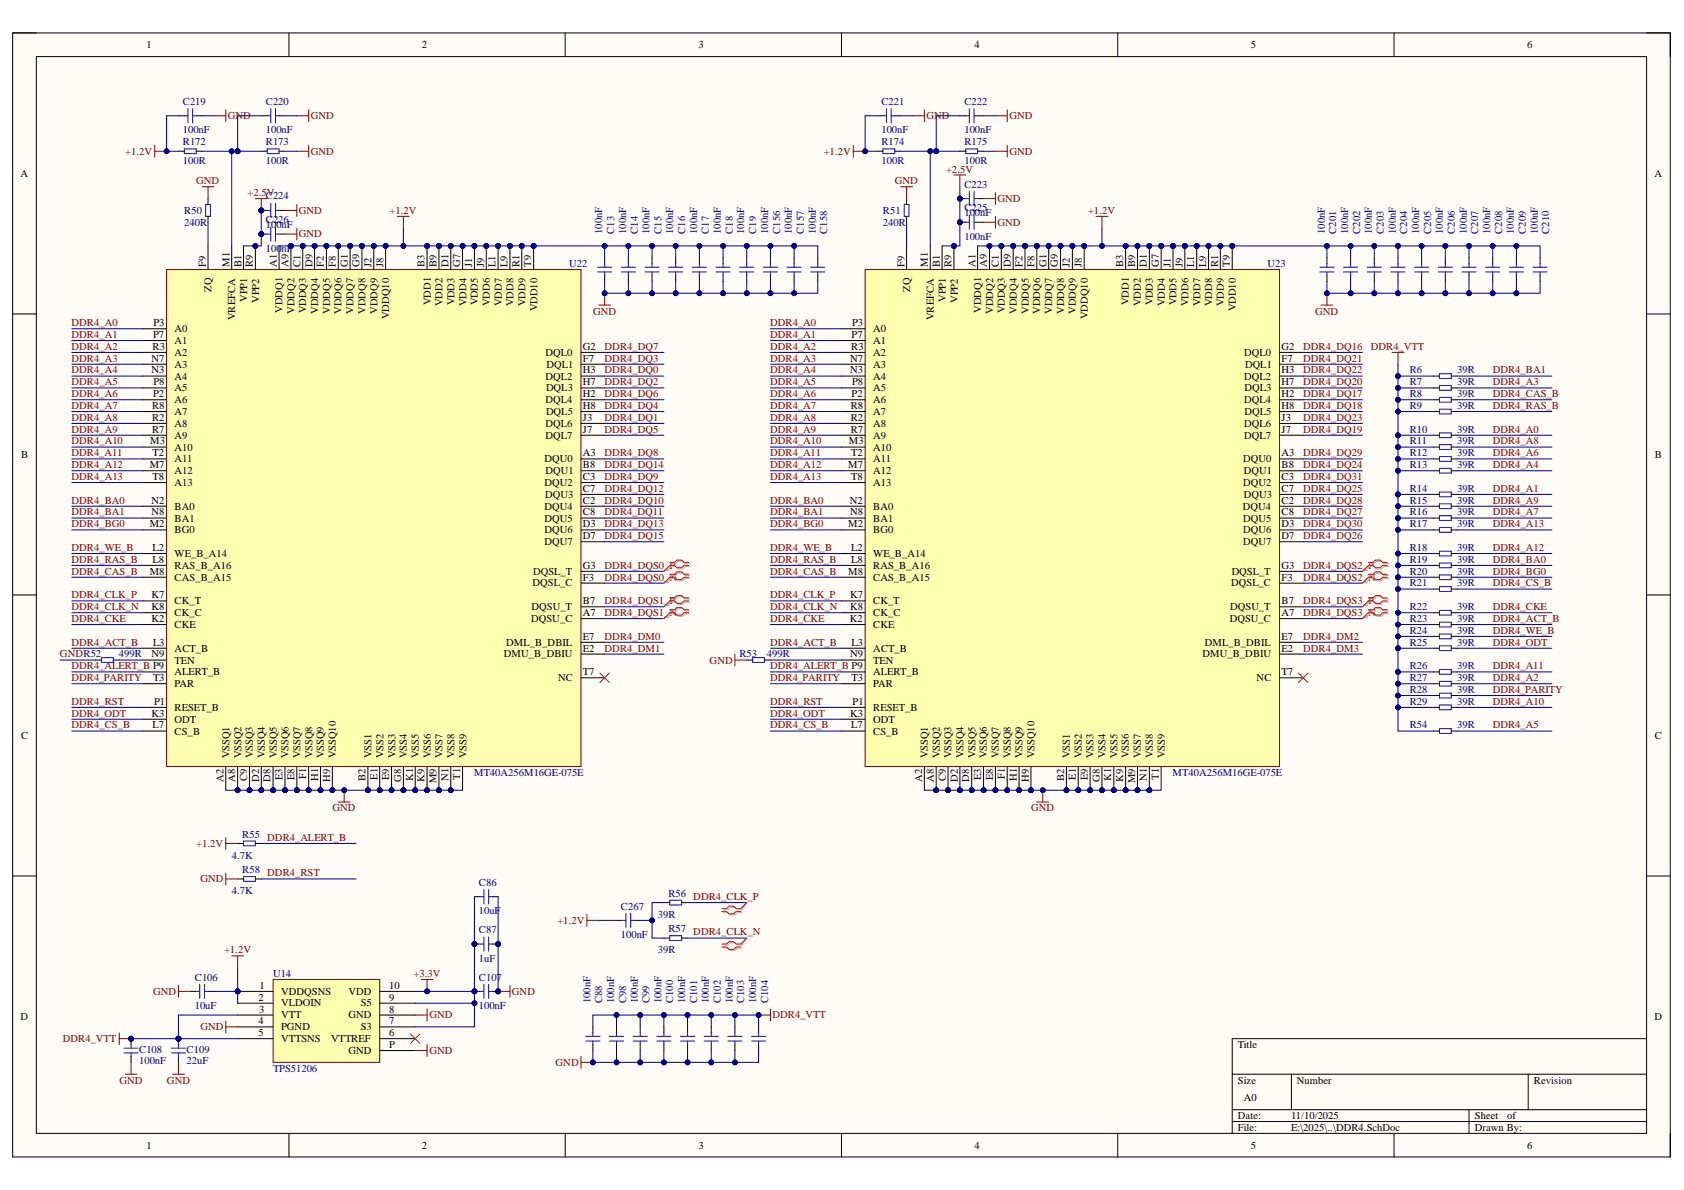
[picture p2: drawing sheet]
<svg xmlns="http://www.w3.org/2000/svg" width="297mm" height="210mm" viewBox="0 0 297 210" stroke-linecap="round" stroke-linejoin="round" font-family="sans-serif">
<defs><g id="words">
<g font-size="1.9">
<text x="25.8" y="8.5">1</text>
<text x="74.4" y="8.5">2</text>
<text x="123.2" y="8.5">3</text>
<text x="171.9" y="8.5">4</text>
<text x="220.6" y="8.5">5</text>
<text x="269.4" y="8.5">6</text>
<text x="3.6" y="31.2">A</text>
<text x="291.8" y="31.2">A</text>
<text x="36.3" y="47.1" transform="rotate(-90 36.3 47.1)">F9</text>
<text x="40.5" y="47.1" transform="rotate(-90 40.5 47.1)">M1</text>
<text x="42.6" y="47.1" transform="rotate(-90 42.6 47.1)">B1</text>
<text x="44.6" y="47.1" transform="rotate(-90 44.6 47.1)">R9</text>
<text x="48.8" y="47.1" transform="rotate(-90 48.8 47.1)">A1</text>
<text x="50.9" y="47.1" transform="rotate(-90 50.9 47.1)">A9</text>
<text x="53" y="47.1" transform="rotate(-90 53 47.1)">C1</text>
<text x="55.1" y="47.1" transform="rotate(-90 55.1 47.1)">D9</text>
<text x="57.1" y="47.1" transform="rotate(-90 57.1 47.1)">F2</text>
<text x="59.2" y="47.1" transform="rotate(-90 59.2 47.1)">F8</text>
<text x="61.4" y="47.1" transform="rotate(-90 61.4 47.1)">G1</text>
<text x="63.4" y="47.1" transform="rotate(-90 63.4 47.1)">G9</text>
<text x="65.5" y="47.1" transform="rotate(-90 65.5 47.1)">J2</text>
<text x="67.6" y="47.1" transform="rotate(-90 67.6 47.1)">J8</text>
<text x="74.9" y="47.1" transform="rotate(-90 74.9 47.1)">B3</text>
<text x="77" y="47.1" transform="rotate(-90 77 47.1)">B9</text>
<text x="79.1" y="47.1" transform="rotate(-90 79.1 47.1)">D1</text>
<text x="81.2" y="47.1" transform="rotate(-90 81.2 47.1)">G7</text>
<text x="83.3" y="47.1" transform="rotate(-90 83.3 47.1)">J1</text>
<text x="85.4" y="47.1" transform="rotate(-90 85.4 47.1)">J9</text>
<text x="87.4" y="47.1" transform="rotate(-90 87.4 47.1)">L1</text>
<text x="89.5" y="47.1" transform="rotate(-90 89.5 47.1)">L9</text>
<text x="91.7" y="47.1" transform="rotate(-90 91.7 47.1)">R1</text>
<text x="93.7" y="47.1" transform="rotate(-90 93.7 47.1)">T9</text>
<text x="159.5" y="47.1" transform="rotate(-90 159.5 47.1)">F9</text>
<text x="163.7" y="47.1" transform="rotate(-90 163.7 47.1)">M1</text>
<text x="165.8" y="47.1" transform="rotate(-90 165.8 47.1)">B1</text>
<text x="167.8" y="47.1" transform="rotate(-90 167.8 47.1)">R9</text>
<text x="172.1" y="47.1" transform="rotate(-90 172.1 47.1)">A1</text>
<text x="174.1" y="47.1" transform="rotate(-90 174.1 47.1)">A9</text>
<text x="176.2" y="47.1" transform="rotate(-90 176.2 47.1)">C1</text>
<text x="178.3" y="47.1" transform="rotate(-90 178.3 47.1)">D9</text>
<text x="180.4" y="47.1" transform="rotate(-90 180.4 47.1)">F2</text>
<text x="182.5" y="47.1" transform="rotate(-90 182.5 47.1)">F8</text>
<text x="184.6" y="47.1" transform="rotate(-90 184.6 47.1)">G1</text>
<text x="186.6" y="47.1" transform="rotate(-90 186.6 47.1)">G9</text>
<text x="188.7" y="47.1" transform="rotate(-90 188.7 47.1)">J2</text>
<text x="190.8" y="47.1" transform="rotate(-90 190.8 47.1)">J8</text>
<text x="198.1" y="47.1" transform="rotate(-90 198.1 47.1)">B3</text>
<text x="200.2" y="47.1" transform="rotate(-90 200.2 47.1)">B9</text>
<text x="202.3" y="47.1" transform="rotate(-90 202.3 47.1)">D1</text>
<text x="204.4" y="47.1" transform="rotate(-90 204.4 47.1)">G7</text>
<text x="206.5" y="47.1" transform="rotate(-90 206.5 47.1)">J1</text>
<text x="208.6" y="47.1" transform="rotate(-90 208.6 47.1)">J9</text>
<text x="210.7" y="47.1" transform="rotate(-90 210.7 47.1)">L1</text>
<text x="212.8" y="47.1" transform="rotate(-90 212.8 47.1)">L9</text>
<text x="214.9" y="47.1" transform="rotate(-90 214.9 47.1)">R1</text>
<text x="216.9" y="47.1" transform="rotate(-90 216.9 47.1)">T9</text>
<text x="37.3" y="51.4" transform="rotate(-90 37.3 51.4)">ZQ</text>
<text x="43.6" y="53.2" transform="rotate(-90 43.6 53.2)">VPP1</text>
<text x="45.7" y="53.4" transform="rotate(-90 45.7 53.4)">VPP2</text>
<text x="76" y="53.8" transform="rotate(-90 76 53.8)">VDD1</text>
<text x="78" y="54" transform="rotate(-90 78 54)">VDD2</text>
<text x="80.1" y="53.9" transform="rotate(-90 80.1 53.9)">VDD3</text>
<text x="82.3" y="54" transform="rotate(-90 82.3 54)">VDD4</text>
<text x="84.3" y="53.9" transform="rotate(-90 84.3 53.9)">VDD5</text>
<text x="86.4" y="54" transform="rotate(-90 86.4 54)">VDD6</text>
<text x="88.5" y="54" transform="rotate(-90 88.5 54)">VDD7</text>
<text x="90.6" y="54" transform="rotate(-90 90.6 54)">VDD8</text>
<text x="92.7" y="54" transform="rotate(-90 92.7 54)">VDD9</text>
<text x="160.5" y="51.4" transform="rotate(-90 160.5 51.4)">ZQ</text>
<text x="166.8" y="53.2" transform="rotate(-90 166.8 53.2)">VPP1</text>
<text x="168.9" y="53.4" transform="rotate(-90 168.9 53.4)">VPP2</text>
<text x="199.1" y="53.8" transform="rotate(-90 199.1 53.8)">VDD1</text>
<text x="201.3" y="54" transform="rotate(-90 201.3 54)">VDD2</text>
<text x="203.4" y="53.9" transform="rotate(-90 203.4 53.9)">VDD3</text>
<text x="205.5" y="54" transform="rotate(-90 205.5 54)">VDD4</text>
<text x="207.5" y="53.9" transform="rotate(-90 207.5 53.9)">VDD5</text>
<text x="209.6" y="54" transform="rotate(-90 209.6 54)">VDD6</text>
<text x="211.8" y="54" transform="rotate(-90 211.8 54)">VDD7</text>
<text x="213.8" y="54" transform="rotate(-90 213.8 54)">VDD8</text>
<text x="215.9" y="54" transform="rotate(-90 215.9 54)">VDD9</text>
<text x="27" y="59.6">P7</text>
<text x="27.1" y="57.5">P3</text>
<text x="30.8" y="58.6">A0</text>
<text x="41.5" y="56.4" transform="rotate(-90 41.5 56.4)">VREFCA</text>
<text x="49.8" y="55.1" transform="rotate(-90 49.8 55.1)">VDDQ1</text>
<text x="52" y="55.3" transform="rotate(-90 52 55.3)">VDDQ2</text>
<text x="54" y="55.2" transform="rotate(-90 54 55.2)">VDDQ3</text>
<text x="56.1" y="55.3" transform="rotate(-90 56.1 55.3)">VDDQ4</text>
<text x="58.2" y="55.3" transform="rotate(-90 58.2 55.3)">VDDQ5</text>
<text x="60.3" y="55.3" transform="rotate(-90 60.3 55.3)">VDDQ6</text>
<text x="62.4" y="55.3" transform="rotate(-90 62.4 55.3)">VDDQ7</text>
<text x="64.5" y="55.3" transform="rotate(-90 64.5 55.3)">VDDQ8</text>
<text x="66.6" y="55.3" transform="rotate(-90 66.6 55.3)">VDDQ9</text>
<text x="68.6" y="56.2" transform="rotate(-90 68.6 56.2)">VDDQ10</text>
<text x="94.8" y="54.9" transform="rotate(-90 94.8 54.9)">VDD10</text>
<text x="150.2" y="59.6">P7</text>
<text x="150.3" y="57.5">P3</text>
<text x="154" y="58.6">A0</text>
<text x="164.7" y="56.4" transform="rotate(-90 164.7 56.4)">VREFCA</text>
<text x="173.1" y="55.1" transform="rotate(-90 173.1 55.1)">VDDQ1</text>
<text x="175.2" y="55.3" transform="rotate(-90 175.2 55.3)">VDDQ2</text>
<text x="177.2" y="55.2" transform="rotate(-90 177.2 55.2)">VDDQ3</text>
<text x="179.3" y="55.3" transform="rotate(-90 179.3 55.3)">VDDQ4</text>
<text x="181.5" y="55.3" transform="rotate(-90 181.5 55.3)">VDDQ5</text>
<text x="183.5" y="55.3" transform="rotate(-90 183.5 55.3)">VDDQ6</text>
<text x="185.6" y="55.3" transform="rotate(-90 185.6 55.3)">VDDQ7</text>
<text x="187.7" y="55.3" transform="rotate(-90 187.7 55.3)">VDDQ8</text>
<text x="189.7" y="55.3" transform="rotate(-90 189.7 55.3)">VDDQ9</text>
<text x="191.9" y="56.2" transform="rotate(-90 191.9 56.2)">VDDQ10</text>
<text x="218" y="54.9" transform="rotate(-90 218 54.9)">VDD10</text>
<text x="26.7" y="63.9">N7</text>
<text x="26.7" y="65.9">N3</text>
<text x="26.9" y="61.7">R3</text>
<text x="30.8" y="60.6">A1</text>
<text x="30.8" y="62.8">A2</text>
<text x="30.8" y="64.9">A3</text>
<text x="96.2" y="62.8">DQL0</text>
<text x="96.4" y="64.9">DQL1</text>
<text x="102.8" y="61.7">G2</text>
<text x="102.8" y="63.9">F7</text>
<text x="102.8" y="65.9">H3</text>
<text x="150" y="63.9">N7</text>
<text x="150" y="65.9">N3</text>
<text x="150.1" y="61.7">R3</text>
<text x="154" y="60.6">A1</text>
<text x="154" y="62.8">A2</text>
<text x="154" y="64.9">A3</text>
<text x="219.5" y="62.8">DQL0</text>
<text x="219.6" y="64.9">DQL1</text>
<text x="226.1" y="61.7">G2</text>
<text x="226.1" y="63.9">F7</text>
<text x="226.1" y="65.9">H3</text>
<text x="27" y="70.1">P2</text>
<text x="27.1" y="68">P8</text>
<text x="30.8" y="67">A4</text>
<text x="30.8" y="69">A5</text>
<text x="30.8" y="71.1">A6</text>
<text x="96.2" y="67">DQL2</text>
<text x="96.2" y="71.1">DQL4</text>
<text x="96.3" y="69">DQL3</text>
<text x="102.8" y="68">H7</text>
<text x="102.8" y="70.1">H2</text>
<text x="150.2" y="70.1">P2</text>
<text x="150.3" y="68">P8</text>
<text x="154" y="67">A4</text>
<text x="154" y="69">A5</text>
<text x="154" y="71.1">A6</text>
<text x="219.5" y="67">DQL2</text>
<text x="219.5" y="71.1">DQL4</text>
<text x="219.5" y="69">DQL3</text>
<text x="226.1" y="68">H7</text>
<text x="226.1" y="70.1">H2</text>
<text x="26.8" y="72.1">R8</text>
<text x="26.8" y="74.3">R2</text>
<text x="26.8" y="76.4">R7</text>
<text x="30.8" y="73.2">A7</text>
<text x="30.8" y="75.3">A8</text>
<text x="30.8" y="77.4">A9</text>
<text x="96.2" y="75.3">DQL6</text>
<text x="96.2" y="77.4">DQL7</text>
<text x="96.3" y="73.2">DQL5</text>
<text x="102.8" y="72.1">H8</text>
<text x="102.8" y="74.3">J3</text>
<text x="102.8" y="76.4">J7</text>
<text x="150.1" y="72.1">R8</text>
<text x="150.1" y="74.3">R2</text>
<text x="150.1" y="76.4">R7</text>
<text x="154" y="73.2">A7</text>
<text x="154" y="75.3">A8</text>
<text x="154" y="77.4">A9</text>
<text x="219.5" y="75.3">DQL6</text>
<text x="219.5" y="77.4">DQL7</text>
<text x="219.5" y="73.2">DQL5</text>
<text x="226.1" y="72.1">H8</text>
<text x="226.1" y="74.3">J3</text>
<text x="226.1" y="76.4">J7</text>
<text x="3.7" y="80.8">B</text>
<text x="26.4" y="82.6">M7</text>
<text x="26.5" y="78.4">M3</text>
<text x="26.9" y="80.5">T2</text>
<text x="30.8" y="79.5">A10</text>
<text x="30.8" y="81.5">A11</text>
<text x="30.8" y="83.6">A12</text>
<text x="96.1" y="81.5">DQU0</text>
<text x="96.2" y="83.6">DQU1</text>
<text x="102.8" y="80.5">A3</text>
<text x="102.8" y="82.6">B8</text>
<text x="149.6" y="82.6">M7</text>
<text x="149.7" y="78.4">M3</text>
<text x="150.1" y="80.5">T2</text>
<text x="154" y="79.5">A10</text>
<text x="154" y="81.5">A11</text>
<text x="154" y="83.6">A12</text>
<text x="219.3" y="81.5">DQU0</text>
<text x="219.4" y="83.6">DQU1</text>
<text x="226.1" y="80.5">A3</text>
<text x="226.1" y="82.6">B8</text>
<text x="291.9" y="80.8">B</text>
<text x="26.7" y="88.9">N2</text>
<text x="26.9" y="84.7">T8</text>
<text x="30.8" y="85.8">A13</text>
<text x="30.8" y="89.9">BA0</text>
<text x="96.1" y="85.8">DQU2</text>
<text x="96.1" y="89.9">DQU4</text>
<text x="96.1" y="87.8">DQU3</text>
<text x="102.8" y="84.7">C3</text>
<text x="102.8" y="86.8">C7</text>
<text x="102.8" y="88.9">C2</text>
<text x="149.9" y="88.9">N2</text>
<text x="150.1" y="84.7">T8</text>
<text x="154" y="85.8">A13</text>
<text x="154" y="89.9">BA0</text>
<text x="219.2" y="89.9">DQU4</text>
<text x="219.3" y="85.8">DQU2</text>
<text x="219.4" y="87.8">DQU3</text>
<text x="226.1" y="84.7">C3</text>
<text x="226.1" y="86.8">C7</text>
<text x="226.1" y="88.9">C2</text>
<text x="26.4" y="93">M2</text>
<text x="26.7" y="90.9">N8</text>
<text x="30.8" y="92">BA1</text>
<text x="30.8" y="94">BG0</text>
<text x="96.1" y="92">DQU5</text>
<text x="96.1" y="94">DQU6</text>
<text x="102.8" y="90.9">C8</text>
<text x="102.8" y="93">D3</text>
<text x="102.8" y="95.1">D7</text>
<text x="149.6" y="93">M2</text>
<text x="150" y="90.9">N8</text>
<text x="154" y="92">BA1</text>
<text x="154" y="94">BG0</text>
<text x="219.3" y="92">DQU5</text>
<text x="219.3" y="94">DQU6</text>
<text x="226.1" y="90.9">C8</text>
<text x="226.1" y="93">D3</text>
<text x="226.1" y="95.1">D7</text>
<text x="26.4" y="101.4">M8</text>
<text x="26.9" y="97.2">L2</text>
<text x="26.9" y="99.3">L8</text>
<text x="30.8" y="98.3">WE_B_A14</text>
<text x="30.8" y="100.3">RAS_B_A16</text>
<text x="94" y="101.4">DQSL_T</text>
<text x="96.1" y="96.2">DQU7</text>
<text x="102.8" y="100.3">G3</text>
<text x="149.6" y="101.4">M8</text>
<text x="150.1" y="97.2">L2</text>
<text x="150.1" y="99.3">L8</text>
<text x="154" y="98.3">WE_B_A14</text>
<text x="154" y="100.3">RAS_B_A16</text>
<text x="217.3" y="101.4">DQSL_T</text>
<text x="219.3" y="96.2">DQU7</text>
<text x="226.1" y="100.3">G3</text>
<text x="26.7" y="105.5">K7</text>
<text x="26.7" y="107.7">K8</text>
<text x="30.8" y="102.4">CAS_B_A15</text>
<text x="30.8" y="106.6">CK_T</text>
<text x="93.8" y="107.7">DQSU_T</text>
<text x="93.9" y="103.4">DQSL_C</text>
<text x="102.8" y="102.4">F3</text>
<text x="102.8" y="106.6">B7</text>
<text x="150" y="105.5">K7</text>
<text x="150" y="107.7">K8</text>
<text x="154" y="102.4">CAS_B_A15</text>
<text x="154" y="106.6">CK_T</text>
<text x="217" y="107.7">DQSU_T</text>
<text x="217.2" y="103.4">DQSL_C</text>
<text x="226.1" y="102.4">F3</text>
<text x="226.1" y="106.6">B7</text>
<text x="26.7" y="109.7">K2</text>
<text x="27" y="113.9">L3</text>
<text x="30.8" y="108.7">CK_C</text>
<text x="30.8" y="110.8">CKE</text>
<text x="89.3" y="113.9">DML_B_DBIL</text>
<text x="93.7" y="109.7">DQSU_C</text>
<text x="102.8" y="108.7">A7</text>
<text x="102.8" y="112.8">E7</text>
<text x="149.9" y="109.7">K2</text>
<text x="150.2" y="113.9">L3</text>
<text x="154" y="108.7">CK_C</text>
<text x="154" y="110.8">CKE</text>
<text x="212.5" y="113.9">DML_B_DBIL</text>
<text x="216.9" y="109.7">DQSU_C</text>
<text x="226.1" y="108.7">A7</text>
<text x="226.1" y="112.8">E7</text>
<text x="26.7" y="116">N9</text>
<text x="30.8" y="114.9">ACT_B</text>
<text x="30.8" y="117.1">TEN</text>
<text x="30.8" y="119.1">ALERT_B</text>
<text x="88.9" y="116">DMU_B_DBIU</text>
<text x="102.8" y="114.9">E2</text>
<text x="102.8" y="119.1">T7</text>
<text x="150" y="116">N9</text>
<text x="154" y="114.9">ACT_B</text>
<text x="154" y="117.1">TEN</text>
<text x="154" y="119.1">ALERT_B</text>
<text x="212.1" y="116">DMU_B_DBIU</text>
<text x="226.1" y="114.9">E2</text>
<text x="226.1" y="119.1">T7</text>
<text x="27" y="120.2">T3</text>
<text x="27.2" y="124.3">P1</text>
<text x="30.8" y="121.2">PAR</text>
<text x="30.8" y="125.3">RESET_B</text>
<text x="98.4" y="120.2">NC</text>
<text x="150.2" y="120.2">T3</text>
<text x="150.4" y="124.3">P1</text>
<text x="154" y="121.2">PAR</text>
<text x="154" y="125.3">RESET_B</text>
<text x="221.7" y="120.2">NC</text>
<text x="3.7" y="130.3">C</text>
<text x="26.7" y="126.4">K3</text>
<text x="26.9" y="128.5">L7</text>
<text x="30.8" y="127.5">ODT</text>
<text x="30.8" y="129.6">CS_B</text>
<text x="150" y="126.4">K3</text>
<text x="150.1" y="128.5">L7</text>
<text x="154" y="127.5">ODT</text>
<text x="154" y="129.6">CS_B</text>
<text x="291.9" y="130.3">C</text>
<text x="39.4" y="137.9" transform="rotate(-90 39.4 137.9)">A2</text>
<text x="40.5" y="133.7" transform="rotate(-90 40.5 133.7)">VSSQ1</text>
<text x="41.5" y="137.9" transform="rotate(-90 41.5 137.9)">A8</text>
<text x="42.6" y="133.7" transform="rotate(-90 42.6 133.7)">VSSQ2</text>
<text x="43.6" y="137.8" transform="rotate(-90 43.6 137.8)">C9</text>
<text x="44.6" y="133.7" transform="rotate(-90 44.6 133.7)">VSSQ3</text>
<text x="45.7" y="137.9" transform="rotate(-90 45.7 137.9)">D2</text>
<text x="46.7" y="133.7" transform="rotate(-90 46.7 133.7)">VSSQ4</text>
<text x="47.7" y="137.9" transform="rotate(-90 47.7 137.9)">D8</text>
<text x="48.8" y="133.7" transform="rotate(-90 48.8 133.7)">VSSQ5</text>
<text x="49.8" y="137.6" transform="rotate(-90 49.8 137.6)">E3</text>
<text x="50.9" y="133.7" transform="rotate(-90 50.9 133.7)">VSSQ6</text>
<text x="52" y="137.6" transform="rotate(-90 52 137.6)">E8</text>
<text x="53" y="133.7" transform="rotate(-90 53 133.7)">VSSQ7</text>
<text x="54" y="137.3" transform="rotate(-90 54 137.3)">F1</text>
<text x="55.1" y="133.7" transform="rotate(-90 55.1 133.7)">VSSQ8</text>
<text x="56.1" y="137.7" transform="rotate(-90 56.1 137.7)">H1</text>
<text x="57.1" y="133.7" transform="rotate(-90 57.1 133.7)">VSSQ9</text>
<text x="58.2" y="137.9" transform="rotate(-90 58.2 137.9)">H9</text>
<text x="59.2" y="133.7" transform="rotate(-90 59.2 133.7)">VSSQ10</text>
<text x="64.5" y="137.8" transform="rotate(-90 64.5 137.8)">B2</text>
<text x="65.5" y="133.7" transform="rotate(-90 65.5 133.7)">VSS1</text>
<text x="66.6" y="137.5" transform="rotate(-90 66.6 137.5)">E1</text>
<text x="67.6" y="133.7" transform="rotate(-90 67.6 133.7)">VSS2</text>
<text x="68.6" y="137.6" transform="rotate(-90 68.6 137.6)">E9</text>
<text x="69.7" y="133.7" transform="rotate(-90 69.7 133.7)">VSS3</text>
<text x="70.8" y="137.9" transform="rotate(-90 70.8 137.9)">G8</text>
<text x="71.8" y="133.7" transform="rotate(-90 71.8 133.7)">VSS4</text>
<text x="72.9" y="137.7" transform="rotate(-90 72.9 137.7)">K1</text>
<text x="73.9" y="133.7" transform="rotate(-90 73.9 133.7)">VSS5</text>
<text x="74.9" y="137.9" transform="rotate(-90 74.9 137.9)">K9</text>
<text x="76" y="133.7" transform="rotate(-90 76 133.7)">VSS6</text>
<text x="78" y="133.7" transform="rotate(-90 78 133.7)">VSS7</text>
<text x="79.1" y="137.7" transform="rotate(-90 79.1 137.7)">N1</text>
<text x="80.1" y="133.7" transform="rotate(-90 80.1 133.7)">VSS8</text>
<text x="81.2" y="137.5" transform="rotate(-90 81.2 137.5)">T1</text>
<text x="82.3" y="133.7" transform="rotate(-90 82.3 133.7)">VSS9</text>
<text x="162.7" y="137.9" transform="rotate(-90 162.7 137.9)">A2</text>
<text x="163.7" y="133.7" transform="rotate(-90 163.7 133.7)">VSSQ1</text>
<text x="164.7" y="137.9" transform="rotate(-90 164.7 137.9)">A8</text>
<text x="165.8" y="133.7" transform="rotate(-90 165.8 133.7)">VSSQ2</text>
<text x="166.8" y="137.8" transform="rotate(-90 166.8 137.8)">C9</text>
<text x="167.8" y="133.7" transform="rotate(-90 167.8 133.7)">VSSQ3</text>
<text x="168.9" y="137.9" transform="rotate(-90 168.9 137.9)">D2</text>
<text x="169.9" y="133.7" transform="rotate(-90 169.9 133.7)">VSSQ4</text>
<text x="171" y="137.9" transform="rotate(-90 171 137.9)">D8</text>
<text x="172.1" y="133.7" transform="rotate(-90 172.1 133.7)">VSSQ5</text>
<text x="173.1" y="137.6" transform="rotate(-90 173.1 137.6)">E3</text>
<text x="174.1" y="133.7" transform="rotate(-90 174.1 133.7)">VSSQ6</text>
<text x="175.2" y="137.6" transform="rotate(-90 175.2 137.6)">E8</text>
<text x="176.2" y="133.7" transform="rotate(-90 176.2 133.7)">VSSQ7</text>
<text x="177.2" y="137.3" transform="rotate(-90 177.2 137.3)">F1</text>
<text x="178.3" y="133.7" transform="rotate(-90 178.3 133.7)">VSSQ8</text>
<text x="179.3" y="137.7" transform="rotate(-90 179.3 137.7)">H1</text>
<text x="180.4" y="133.7" transform="rotate(-90 180.4 133.7)">VSSQ9</text>
<text x="181.5" y="137.9" transform="rotate(-90 181.5 137.9)">H9</text>
<text x="182.5" y="133.7" transform="rotate(-90 182.5 133.7)">VSSQ10</text>
<text x="187.7" y="137.8" transform="rotate(-90 187.7 137.8)">B2</text>
<text x="188.7" y="133.7" transform="rotate(-90 188.7 133.7)">VSS1</text>
<text x="189.7" y="137.5" transform="rotate(-90 189.7 137.5)">E1</text>
<text x="190.8" y="133.7" transform="rotate(-90 190.8 133.7)">VSS2</text>
<text x="191.9" y="137.6" transform="rotate(-90 191.9 137.6)">E9</text>
<text x="192.9" y="133.7" transform="rotate(-90 192.9 133.7)">VSS3</text>
<text x="194" y="137.9" transform="rotate(-90 194 137.9)">G8</text>
<text x="195" y="133.7" transform="rotate(-90 195 133.7)">VSS4</text>
<text x="196" y="137.7" transform="rotate(-90 196 137.7)">K1</text>
<text x="197.1" y="133.7" transform="rotate(-90 197.1 133.7)">VSS5</text>
<text x="198.1" y="137.9" transform="rotate(-90 198.1 137.9)">K9</text>
<text x="199.1" y="133.7" transform="rotate(-90 199.1 133.7)">VSS6</text>
<text x="201.3" y="133.7" transform="rotate(-90 201.3 133.7)">VSS7</text>
<text x="202.3" y="137.7" transform="rotate(-90 202.3 137.7)">N1</text>
<text x="203.4" y="133.7" transform="rotate(-90 203.4 133.7)">VSS8</text>
<text x="204.4" y="137.5" transform="rotate(-90 204.4 137.5)">T1</text>
<text x="205.5" y="133.7" transform="rotate(-90 205.5 133.7)">VSS9</text>
<text x="77" y="138.2" transform="rotate(-90 77 138.2)">M9</text>
<text x="200.2" y="138.2" transform="rotate(-90 200.2 138.2)">M9</text>
<text x="3.6" y="179.9">D</text>
<text x="45.6" y="176.5">2</text>
<text x="45.7" y="178.6">3</text>
<text x="45.8" y="174.4">1</text>
<text x="49.6" y="175.5">VDDQSNS</text>
<text x="49.6" y="177.5">VLDOIN</text>
<text x="49.6" y="179.6">VTT</text>
<text x="61.4" y="179.6">GND</text>
<text x="61.4" y="175.5">VDD</text>
<text x="63.6" y="177.5">S5</text>
<text x="68.6" y="178.6">8</text>
<text x="68.6" y="176.5">9</text>
<text x="68.6" y="174.4">10</text>
<text x="291.8" y="179.9">D</text>
<text x="45.6" y="180.7">4</text>
<text x="45.6" y="182.8">5</text>
<text x="49.6" y="181.8">PGND</text>
<text x="49.6" y="183.8">VTTSNS</text>
<text x="58.4" y="183.8">VTTREF</text>
<text x="61.4" y="185.9">GND</text>
<text x="63.6" y="181.8">S3</text>
<text x="68.6" y="182.8">6</text>
<text x="68.6" y="180.7">7</text>
<text x="68.6" y="184.9">P</text>
<text x="218.4" y="184.9">Title</text>
<text x="218.4" y="191.1">Size</text>
<text x="228.8" y="191.1">Number</text>
<text x="270.6" y="191.1">Revision</text>
<text x="218.4" y="197.4">Date:</text>
<text x="219.4" y="194.3">A0</text>
<text x="227.7" y="197.4">11/10/2025</text>
<text x="260.2" y="197.4">Sheet</text>
<text x="265.8" y="197.4">of</text>
<text x="25.8" y="202.6">1</text>
<text x="74.4" y="202.6">2</text>
<text x="123.2" y="202.6">3</text>
<text x="171.9" y="202.6">4</text>
<text x="218.4" y="199.4">File:</text>
<text x="220.6" y="202.6">5</text>
<text x="227.7" y="199.4">E:\2025\..\DDR4.SchDoc</text>
<text x="260.2" y="199.4">Drawn By:</text>
<text x="269.4" y="202.6">6</text>
</g>
<g font-size="1.9" fill="#000080">
<text x="32.2" y="18.5">C219</text>
<text x="32.2" y="23.5">100nF</text>
<text x="46.9" y="18.5">C220</text>
<text x="46.9" y="23.5">100nF</text>
<text x="155.5" y="18.5">C221</text>
<text x="155.5" y="23.5">100nF</text>
<text x="170.1" y="18.5">C222</text>
<text x="170.1" y="23.5">100nF</text>
<text x="32.2" y="25.6">R172</text>
<text x="32.2" y="28.9">100R</text>
<text x="46.9" y="25.6">R173</text>
<text x="46.9" y="28.9">100R</text>
<text x="155.5" y="25.6">R174</text>
<text x="155.5" y="28.9">100R</text>
<text x="170.1" y="25.6">R175</text>
<text x="170.1" y="28.9">100R</text>
<text x="46.9" y="35.2">C224</text>
<text x="170.1" y="33.1">C223</text>
<text x="32.5" y="37.7">R50</text>
<text x="32.5" y="39.8">240R</text>
<text x="46.9" y="40.3">100nF</text>
<text x="46.9" y="39.4">C226</text>
<text x="106.2" y="41.3" transform="rotate(-90 106.2 41.3)">100nF</text>
<text x="108.3" y="41.3" transform="rotate(-90 108.3 41.3)">C13</text>
<text x="110.4" y="41.3" transform="rotate(-90 110.4 41.3)">100nF</text>
<text x="112.5" y="41.3" transform="rotate(-90 112.5 41.3)">C14</text>
<text x="114.6" y="41.3" transform="rotate(-90 114.6 41.3)">100nF</text>
<text x="116.7" y="41.3" transform="rotate(-90 116.7 41.3)">C15</text>
<text x="118.7" y="41.3" transform="rotate(-90 118.7 41.3)">100nF</text>
<text x="120.9" y="41.3" transform="rotate(-90 120.9 41.3)">C16</text>
<text x="123" y="41.3" transform="rotate(-90 123 41.3)">100nF</text>
<text x="125" y="41.3" transform="rotate(-90 125 41.3)">C17</text>
<text x="127.1" y="41.3" transform="rotate(-90 127.1 41.3)">100nF</text>
<text x="129.2" y="41.3" transform="rotate(-90 129.2 41.3)">C18</text>
<text x="131.3" y="41.3" transform="rotate(-90 131.3 41.3)">100nF</text>
<text x="133.4" y="41.3" transform="rotate(-90 133.4 41.3)">C19</text>
<text x="135.5" y="41.3" transform="rotate(-90 135.5 41.3)">100nF</text>
<text x="137.6" y="41.3" transform="rotate(-90 137.6 41.3)">C156</text>
<text x="139.6" y="41.3" transform="rotate(-90 139.6 41.3)">100nF</text>
<text x="141.8" y="41.3" transform="rotate(-90 141.8 41.3)">C157</text>
<text x="143.9" y="41.3" transform="rotate(-90 143.9 41.3)">100nF</text>
<text x="145.9" y="41.3" transform="rotate(-90 145.9 41.3)">C158</text>
<text x="155.7" y="37.7">R51</text>
<text x="155.7" y="39.8">240R</text>
<text x="170.1" y="38.1">100nF</text>
<text x="170.1" y="37.3">C225</text>
<text x="233.7" y="41.3" transform="rotate(-90 233.7 41.3)">100nF</text>
<text x="235.7" y="41.3" transform="rotate(-90 235.7 41.3)">C201</text>
<text x="237.8" y="41.3" transform="rotate(-90 237.8 41.3)">100nF</text>
<text x="239.9" y="41.3" transform="rotate(-90 239.9 41.3)">C202</text>
<text x="242" y="41.3" transform="rotate(-90 242 41.3)">100nF</text>
<text x="244.1" y="41.3" transform="rotate(-90 244.1 41.3)">C203</text>
<text x="246.2" y="41.3" transform="rotate(-90 246.2 41.3)">100nF</text>
<text x="248.2" y="41.3" transform="rotate(-90 248.2 41.3)">C204</text>
<text x="250.3" y="41.3" transform="rotate(-90 250.3 41.3)">100nF</text>
<text x="252.5" y="41.3" transform="rotate(-90 252.5 41.3)">C205</text>
<text x="254.5" y="41.3" transform="rotate(-90 254.5 41.3)">100nF</text>
<text x="256.6" y="41.3" transform="rotate(-90 256.6 41.3)">C206</text>
<text x="258.7" y="41.3" transform="rotate(-90 258.7 41.3)">100nF</text>
<text x="260.8" y="41.3" transform="rotate(-90 260.8 41.3)">C207</text>
<text x="262.9" y="41.3" transform="rotate(-90 262.9 41.3)">100nF</text>
<text x="265" y="41.3" transform="rotate(-90 265 41.3)">C208</text>
<text x="267" y="41.3" transform="rotate(-90 267 41.3)">100nF</text>
<text x="269.1" y="41.3" transform="rotate(-90 269.1 41.3)">C209</text>
<text x="271.3" y="41.3" transform="rotate(-90 271.3 41.3)">100nF</text>
<text x="273.3" y="41.3" transform="rotate(-90 273.3 41.3)">C210</text>
<text x="46.9" y="44.4">100nF</text>
<text x="100.4" y="47.1">U22</text>
<text x="170.1" y="42.3">100nF</text>
<text x="223.6" y="47.1">U23</text>
<text x="248.7" y="65.9">R6</text>
<text x="257" y="65.9">39R</text>
<text x="248.7" y="68">R7</text>
<text x="248.7" y="70.1">R8</text>
<text x="257" y="68">39R</text>
<text x="257" y="70.1">39R</text>
<text x="248.7" y="72.1">R9</text>
<text x="248.7" y="76.4">R10</text>
<text x="257" y="72.1">39R</text>
<text x="257" y="76.4">39R</text>
<text x="248.7" y="78.4">R11</text>
<text x="248.7" y="80.5">R12</text>
<text x="248.7" y="82.6">R13</text>
<text x="257" y="78.4">39R</text>
<text x="257" y="80.5">39R</text>
<text x="257" y="82.6">39R</text>
<text x="248.7" y="86.8">R14</text>
<text x="248.7" y="88.9">R15</text>
<text x="257" y="86.8">39R</text>
<text x="257" y="88.9">39R</text>
<text x="248.7" y="90.9">R16</text>
<text x="248.7" y="93">R17</text>
<text x="257" y="90.9">39R</text>
<text x="257" y="93">39R</text>
<text x="248.7" y="97.2">R18</text>
<text x="248.7" y="99.3">R19</text>
<text x="248.7" y="101.4">R20</text>
<text x="257" y="97.2">39R</text>
<text x="257" y="99.3">39R</text>
<text x="257" y="101.4">39R</text>
<text x="248.7" y="103.4">R21</text>
<text x="248.7" y="107.7">R22</text>
<text x="257" y="103.4">39R</text>
<text x="257" y="107.7">39R</text>
<text x="248.7" y="109.7">R23</text>
<text x="248.7" y="111.8">R24</text>
<text x="248.7" y="113.9">R25</text>
<text x="257" y="109.7">39R</text>
<text x="257" y="111.8">39R</text>
<text x="257" y="113.9">39R</text>
<text x="21" y="116">499R</text>
<text x="130.4" y="116">R53</text>
<text x="135.2" y="116">499R</text>
<text x="248.7" y="118.1">R26</text>
<text x="257" y="118.1">39R</text>
<text x="248.7" y="120.2">R27</text>
<text x="248.7" y="122.2">R28</text>
<text x="248.7" y="124.3">R29</text>
<text x="257" y="120.2">39R</text>
<text x="257" y="122.2">39R</text>
<text x="257" y="124.3">39R</text>
<text x="248.7" y="128.5">R54</text>
<text x="257" y="128.5">39R</text>
<text x="83.6" y="136.8">MT40A256M16GE-075E</text>
<text x="206.8" y="136.8">MT40A256M16GE-075E</text>
<text x="42.7" y="147.8">R55</text>
<text x="40.9" y="151.5">4.7K</text>
<text x="42.7" y="154">R58</text>
<text x="40.9" y="157.7">4.7K</text>
<text x="84.5" y="156.3">C86</text>
<text x="84.5" y="161.3">10uF</text>
<text x="109.5" y="160.4">C267</text>
<text x="116" y="161.9">39R</text>
<text x="117.9" y="158.2">R56</text>
<text x="84.5" y="164.6">C87</text>
<text x="109.5" y="165.4">100nF</text>
<text x="117.9" y="164.4">R57</text>
<text x="34.4" y="173">C106</text>
<text x="48.2" y="172.4">U14</text>
<text x="84.5" y="173">C107</text>
<text x="84.5" y="169.7">1uF</text>
<text x="116" y="168.1">39R</text>
<text x="34.4" y="177.9">10uF</text>
<text x="84.5" y="177.9">100nF</text>
<text x="104.2" y="176.9" transform="rotate(-90 104.2 176.9)">100nF</text>
<text x="106.2" y="176.9" transform="rotate(-90 106.2 176.9)">C88</text>
<text x="108.3" y="176.9" transform="rotate(-90 108.3 176.9)">100nF</text>
<text x="110.4" y="176.9" transform="rotate(-90 110.4 176.9)">C98</text>
<text x="112.5" y="176.9" transform="rotate(-90 112.5 176.9)">100nF</text>
<text x="114.6" y="176.9" transform="rotate(-90 114.6 176.9)">C99</text>
<text x="116.7" y="176.9" transform="rotate(-90 116.7 176.9)">100nF</text>
<text x="118.7" y="176.9" transform="rotate(-90 118.7 176.9)">C100</text>
<text x="120.9" y="176.9" transform="rotate(-90 120.9 176.9)">100nF</text>
<text x="123" y="176.9" transform="rotate(-90 123 176.9)">C101</text>
<text x="125" y="176.9" transform="rotate(-90 125 176.9)">100nF</text>
<text x="127.1" y="176.9" transform="rotate(-90 127.1 176.9)">C102</text>
<text x="129.2" y="176.9" transform="rotate(-90 129.2 176.9)">100nF</text>
<text x="131.3" y="176.9" transform="rotate(-90 131.3 176.9)">C103</text>
<text x="133.4" y="176.9" transform="rotate(-90 133.4 176.9)">100nF</text>
<text x="135.5" y="176.9" transform="rotate(-90 135.5 176.9)">C104</text>
<text x="24.5" y="185.7">C108</text>
<text x="32.9" y="185.7">C109</text>
<text x="24.5" y="187.8">100nF</text>
<text x="32.9" y="187.8">22uF</text>
<text x="48.2" y="189">TPS51206</text>
</g>
<g font-size="1.9" fill="#800000">
<text x="40.2" y="21.1">GND</text>
<text x="54.8" y="21.1">GND</text>
<text x="163.4" y="21.1">GND</text>
<text x="178.1" y="21.1">GND</text>
<text x="22.1" y="27.3">+1.2V</text>
<text x="54.8" y="27.3">GND</text>
<text x="145.3" y="27.3">+1.2V</text>
<text x="178.1" y="27.3">GND</text>
<text x="34.6" y="32.5">GND</text>
<text x="43.7" y="34.6">+2.5V</text>
<text x="157.8" y="32.5">GND</text>
<text x="166.9" y="30.4">+2.5V</text>
<text x="176" y="35.6">GND</text>
<text x="52.7" y="37.7">GND</text>
<text x="52.7" y="41.9">GND</text>
<text x="68.7" y="37.7">+1.2V</text>
<text x="176" y="39.8">GND</text>
<text x="191.9" y="37.7">+1.2V</text>
<text x="12.6" y="57.5">DDR4_A0</text>
<text x="12.6" y="59.6">DDR4_A1</text>
<text x="104.6" y="55.5">GND</text>
<text x="135.8" y="57.5">DDR4_A0</text>
<text x="135.8" y="59.6">DDR4_A1</text>
<text x="232" y="55.5">GND</text>
<text x="12.6" y="61.7">DDR4_A2</text>
<text x="12.6" y="63.9">DDR4_A3</text>
<text x="12.6" y="65.9">DDR4_A4</text>
<text x="106.6" y="65.9">DDR4_DQ0</text>
<text x="106.6" y="63.9">DDR4_DQ3</text>
<text x="106.6" y="61.7">DDR4_DQ7</text>
<text x="135.8" y="61.7">DDR4_A2</text>
<text x="135.8" y="63.9">DDR4_A3</text>
<text x="135.8" y="65.9">DDR4_A4</text>
<text x="229.9" y="65.9">DDR4_DQ22</text>
<text x="229.9" y="63.9">DDR4_DQ21</text>
<text x="229.9" y="61.7">DDR4_DQ16</text>
<text x="241.8" y="61.7">DDR4_VTT</text>
<text x="263.3" y="65.9">DDR4_BA1</text>
<text x="12.6" y="68">DDR4_A5</text>
<text x="12.6" y="70.1">DDR4_A6</text>
<text x="106.6" y="68">DDR4_DQ2</text>
<text x="106.6" y="70.1">DDR4_DQ6</text>
<text x="135.8" y="68">DDR4_A5</text>
<text x="135.8" y="70.1">DDR4_A6</text>
<text x="229.9" y="68">DDR4_DQ20</text>
<text x="229.9" y="70.1">DDR4_DQ17</text>
<text x="263.3" y="68">DDR4_A3</text>
<text x="263.3" y="70.1">DDR4_CAS_B</text>
<text x="12.6" y="72.1">DDR4_A7</text>
<text x="12.6" y="74.3">DDR4_A8</text>
<text x="12.6" y="76.4">DDR4_A9</text>
<text x="106.6" y="74.3">DDR4_DQ1</text>
<text x="106.6" y="72.1">DDR4_DQ4</text>
<text x="106.6" y="76.4">DDR4_DQ5</text>
<text x="135.8" y="72.1">DDR4_A7</text>
<text x="135.8" y="74.3">DDR4_A8</text>
<text x="135.8" y="76.4">DDR4_A9</text>
<text x="229.9" y="74.3">DDR4_DQ23</text>
<text x="229.9" y="72.1">DDR4_DQ18</text>
<text x="229.9" y="76.4">DDR4_DQ19</text>
<text x="263.3" y="72.1">DDR4_RAS_B</text>
<text x="263.3" y="76.4">DDR4_A0</text>
<text x="12.6" y="78.4">DDR4_A10</text>
<text x="12.6" y="80.5">DDR4_A11</text>
<text x="12.6" y="82.6">DDR4_A12</text>
<text x="106.6" y="80.5">DDR4_DQ8</text>
<text x="106.6" y="82.6">DDR4_DQ14</text>
<text x="135.8" y="78.4">DDR4_A10</text>
<text x="135.8" y="80.5">DDR4_A11</text>
<text x="135.8" y="82.6">DDR4_A12</text>
<text x="229.9" y="80.5">DDR4_DQ29</text>
<text x="229.9" y="82.6">DDR4_DQ24</text>
<text x="263.3" y="78.4">DDR4_A8</text>
<text x="263.3" y="80.5">DDR4_A6</text>
<text x="263.3" y="82.6">DDR4_A4</text>
<text x="12.6" y="84.7">DDR4_A13</text>
<text x="12.6" y="88.9">DDR4_BA0</text>
<text x="106.6" y="84.7">DDR4_DQ9</text>
<text x="106.6" y="88.9">DDR4_DQ10</text>
<text x="106.6" y="86.8">DDR4_DQ12</text>
<text x="135.8" y="84.7">DDR4_A13</text>
<text x="135.8" y="88.9">DDR4_BA0</text>
<text x="229.9" y="84.7">DDR4_DQ31</text>
<text x="229.9" y="88.9">DDR4_DQ28</text>
<text x="229.9" y="86.8">DDR4_DQ25</text>
<text x="263.3" y="86.8">DDR4_A1</text>
<text x="263.3" y="88.9">DDR4_A9</text>
<text x="12.6" y="90.9">DDR4_BA1</text>
<text x="12.6" y="93">DDR4_BG0</text>
<text x="106.6" y="90.9">DDR4_DQ11</text>
<text x="106.6" y="93">DDR4_DQ13</text>
<text x="106.6" y="95.1">DDR4_DQ15</text>
<text x="135.8" y="90.9">DDR4_BA1</text>
<text x="135.8" y="93">DDR4_BG0</text>
<text x="229.9" y="90.9">DDR4_DQ27</text>
<text x="229.9" y="93">DDR4_DQ30</text>
<text x="229.9" y="95.1">DDR4_DQ26</text>
<text x="263.3" y="90.9">DDR4_A7</text>
<text x="263.3" y="93">DDR4_A13</text>
<text x="12.6" y="97.2">DDR4_WE_B</text>
<text x="12.6" y="99.3">DDR4_RAS_B</text>
<text x="12.6" y="101.4">DDR4_CAS_B</text>
<text x="106.6" y="100.3">DDR4_DQS0_P</text>
<text x="135.8" y="97.2">DDR4_WE_B</text>
<text x="135.8" y="99.3">DDR4_RAS_B</text>
<text x="135.8" y="101.4">DDR4_CAS_B</text>
<text x="229.9" y="100.3">DDR4_DQS2_P</text>
<text x="263.3" y="97.2">DDR4_A12</text>
<text x="263.3" y="99.3">DDR4_BA0</text>
<text x="263.3" y="101.4">DDR4_BG0</text>
<text x="12.6" y="105.5">DDR4_CLK_P</text>
<text x="12.6" y="107.7">DDR4_CLK_N</text>
<text x="106.6" y="102.4">DDR4_DQS0_N</text>
<text x="106.6" y="106.6">DDR4_DQS1_P</text>
<text x="135.8" y="105.5">DDR4_CLK_P</text>
<text x="135.8" y="107.7">DDR4_CLK_N</text>
<text x="229.9" y="106.6">DDR4_DQS3_P</text>
<text x="229.9" y="102.4">DDR4_DQS2_N</text>
<text x="263.3" y="103.4">DDR4_CS_B</text>
<text x="263.3" y="107.7">DDR4_CKE</text>
<text x="12.6" y="109.7">DDR4_CKE</text>
<text x="12.6" y="113.9">DDR4_ACT_B</text>
<text x="106.6" y="112.8">DDR4_DM0</text>
<text x="106.6" y="108.7">DDR4_DQS1_N</text>
<text x="135.8" y="109.7">DDR4_CKE</text>
<text x="135.8" y="113.9">DDR4_ACT_B</text>
<text x="229.9" y="112.8">DDR4_DM2</text>
<text x="229.9" y="108.7">DDR4_DQS3_N</text>
<text x="263.3" y="109.7">DDR4_ACT_B</text>
<text x="263.3" y="111.8">DDR4_WE_B</text>
<text x="263.3" y="113.9">DDR4_ODT</text>
<text x="10.6" y="116">GNDR52</text>
<text x="12.6" y="118.1">DDR4_ALERT_B P9</text>
<text x="106.6" y="114.9">DDR4_DM1</text>
<text x="125.2" y="117.1">GND</text>
<text x="135.8" y="118.1">DDR4_ALERT_B P9</text>
<text x="229.9" y="114.9">DDR4_DM3</text>
<text x="263.3" y="118.1">DDR4_A11</text>
<text x="12.6" y="120.2">DDR4_PARITY</text>
<text x="12.6" y="124.3">DDR4_RST</text>
<text x="135.8" y="120.2">DDR4_PARITY</text>
<text x="135.8" y="124.3">DDR4_RST</text>
<text x="263.3" y="120.2">DDR4_A2</text>
<text x="263.3" y="122.2">DDR4_PARITY</text>
<text x="263.3" y="124.3">DDR4_A10</text>
<text x="12.6" y="126.4">DDR4_ODT</text>
<text x="12.6" y="128.5">DDR4_CS_B</text>
<text x="135.8" y="126.4">DDR4_ODT</text>
<text x="135.8" y="128.5">DDR4_CS_B</text>
<text x="263.3" y="128.5">DDR4_A5</text>
<text x="58.7" y="143.1">GND</text>
<text x="181.9" y="143.1">GND</text>
<text x="34.6" y="149.4">+1.2V</text>
<text x="47.1" y="148.3">DDR4_ALERT_B</text>
<text x="35.4" y="155.6">GND</text>
<text x="47.1" y="154.6">DDR4_RST</text>
<text x="122.3" y="158.7">DDR4_CLK_P</text>
<text x="98.3" y="163">+1.2V</text>
<text x="122.3" y="165">DDR4_CLK_N</text>
<text x="39.5" y="168.1">+1.2V</text>
<text x="73" y="172.4">+3.3V</text>
<text x="27" y="175.5">GND</text>
<text x="75.7" y="179.6">GND</text>
<text x="90.3" y="175.5">GND</text>
<text x="136.3" y="179.6">DDR4_VTT</text>
<text x="11.1" y="183.8">DDR4_VTT</text>
<text x="35.4" y="181.8">GND</text>
<text x="75.7" y="185.9">GND</text>
<text x="21.1" y="191.1">GND</text>
<text x="29.5" y="191.1">GND</text>
<text x="98" y="188">GND</text>
</g>
</g></defs>
<path d="M2.2 5.8h292.4v198.3h-292.4z" fill-rule="evenodd" fill="#fffcf8"/>
<path d="M2.2 5.8h292.4v198.3h-292.4z" fill="none" stroke="#000" stroke-width=".18"/>
<path d="M6.4 10h284v189.9h-284z" fill-rule="evenodd" fill="#fffcf8"/>
<g fill="none" stroke="#000" stroke-width=".18">
<path d="M2.2 5.8h4.2M6.4 10h284v189.9h-284zM51 5.8v4.2M99.7 5.8v4.2M148.4 5.8v4.2M197.2 5.8v4.2M245.9 5.8v4.2M290.4 5.8h4.2v4.2M2.2 55.4h4.2M290.4 55.4h4.2M2.2 104.9h4.2M290.4 104.9h4.2"/>
<path d="M2.2 154.5h4.2M290.4 154.5h4.2M51 199.9v4.2M99.7 199.9v4.2M148.4 199.9v4.2M197.2 199.9v4.2M217.3 189.5h73.1M217.3 195.7h73.1M217.3 197.8h73.1M227.8 189.5v6.2M245.9 199.9v4.2M259.1 195.7v4.2"/>
<path d="M269.6 189.5v6.2M290.4 183.2h-73.1v16.7M294.6 199.9v4.2"/>
</g>
<circle cx="41.9" cy="139.4" r=".42" fill="#000080"/>
<circle cx="41.9" cy="139.4" r=".42" fill="none" stroke="#000080" stroke-width=".18"/>
<circle cx="44" cy="139.4" r=".42" fill="#000080"/>
<circle cx="44" cy="139.4" r=".42" fill="none" stroke="#000080" stroke-width=".18"/>
<circle cx="46.1" cy="139.4" r=".42" fill="#000080"/>
<circle cx="46.1" cy="139.4" r=".42" fill="none" stroke="#000080" stroke-width=".18"/>
<circle cx="48.2" cy="139.4" r=".42" fill="#000080"/>
<circle cx="48.2" cy="139.4" r=".42" fill="none" stroke="#000080" stroke-width=".18"/>
<circle cx="50.3" cy="139.4" r=".42" fill="#000080"/>
<circle cx="50.3" cy="139.4" r=".42" fill="none" stroke="#000080" stroke-width=".18"/>
<circle cx="52.4" cy="139.4" r=".42" fill="#000080"/>
<circle cx="52.4" cy="139.4" r=".42" fill="none" stroke="#000080" stroke-width=".18"/>
<circle cx="54.4" cy="139.4" r=".42" fill="#000080"/>
<circle cx="54.4" cy="139.4" r=".42" fill="none" stroke="#000080" stroke-width=".18"/>
<circle cx="56.5" cy="139.4" r=".42" fill="#000080"/>
<circle cx="56.5" cy="139.4" r=".42" fill="none" stroke="#000080" stroke-width=".18"/>
<circle cx="58.6" cy="139.4" r=".42" fill="#000080"/>
<circle cx="58.6" cy="139.4" r=".42" fill="none" stroke="#000080" stroke-width=".18"/>
<circle cx="64.9" cy="139.4" r=".42" fill="#000080"/>
<circle cx="64.9" cy="139.4" r=".42" fill="none" stroke="#000080" stroke-width=".18"/>
<circle cx="67" cy="139.4" r=".42" fill="#000080"/>
<circle cx="67" cy="139.4" r=".42" fill="none" stroke="#000080" stroke-width=".18"/>
<circle cx="69.1" cy="139.4" r=".42" fill="#000080"/>
<circle cx="69.1" cy="139.4" r=".42" fill="none" stroke="#000080" stroke-width=".18"/>
<circle cx="71.2" cy="139.4" r=".42" fill="#000080"/>
<circle cx="71.2" cy="139.4" r=".42" fill="none" stroke="#000080" stroke-width=".18"/>
<circle cx="73.2" cy="139.4" r=".42" fill="#000080"/>
<circle cx="73.2" cy="139.4" r=".42" fill="none" stroke="#000080" stroke-width=".18"/>
<circle cx="75.3" cy="139.4" r=".42" fill="#000080"/>
<circle cx="75.3" cy="139.4" r=".42" fill="none" stroke="#000080" stroke-width=".18"/>
<circle cx="77.4" cy="139.4" r=".42" fill="#000080"/>
<circle cx="77.4" cy="139.4" r=".42" fill="none" stroke="#000080" stroke-width=".18"/>
<circle cx="79.5" cy="139.4" r=".42" fill="#000080"/>
<circle cx="79.5" cy="139.4" r=".42" fill="none" stroke="#000080" stroke-width=".18"/>
<circle cx="45" cy="43.4" r=".42" fill="#000080"/>
<circle cx="45" cy="43.4" r=".42" fill="none" stroke="#000080" stroke-width=".18"/>
<circle cx="51.3" cy="43.4" r=".42" fill="#000080"/>
<circle cx="51.3" cy="43.4" r=".42" fill="none" stroke="#000080" stroke-width=".18"/>
<circle cx="53.4" cy="43.4" r=".42" fill="#000080"/>
<circle cx="53.4" cy="43.4" r=".42" fill="none" stroke="#000080" stroke-width=".18"/>
<circle cx="55.5" cy="43.4" r=".42" fill="#000080"/>
<circle cx="55.5" cy="43.4" r=".42" fill="none" stroke="#000080" stroke-width=".18"/>
<circle cx="57.6" cy="43.4" r=".42" fill="#000080"/>
<circle cx="57.6" cy="43.4" r=".42" fill="none" stroke="#000080" stroke-width=".18"/>
<circle cx="59.7" cy="43.4" r=".42" fill="#000080"/>
<circle cx="59.7" cy="43.4" r=".42" fill="none" stroke="#000080" stroke-width=".18"/>
<circle cx="61.8" cy="43.4" r=".42" fill="#000080"/>
<circle cx="61.8" cy="43.4" r=".42" fill="none" stroke="#000080" stroke-width=".18"/>
<circle cx="63.8" cy="43.4" r=".42" fill="#000080"/>
<circle cx="63.8" cy="43.4" r=".42" fill="none" stroke="#000080" stroke-width=".18"/>
<circle cx="65.9" cy="43.4" r=".42" fill="#000080"/>
<circle cx="65.9" cy="43.4" r=".42" fill="none" stroke="#000080" stroke-width=".18"/>
<circle cx="68" cy="43.4" r=".42" fill="#000080"/>
<circle cx="68" cy="43.4" r=".42" fill="none" stroke="#000080" stroke-width=".18"/>
<circle cx="75.3" cy="43.4" r=".42" fill="#000080"/>
<circle cx="75.3" cy="43.4" r=".42" fill="none" stroke="#000080" stroke-width=".18"/>
<circle cx="77.4" cy="43.4" r=".42" fill="#000080"/>
<circle cx="77.4" cy="43.4" r=".42" fill="none" stroke="#000080" stroke-width=".18"/>
<circle cx="79.5" cy="43.4" r=".42" fill="#000080"/>
<circle cx="79.5" cy="43.4" r=".42" fill="none" stroke="#000080" stroke-width=".18"/>
<circle cx="81.6" cy="43.4" r=".42" fill="#000080"/>
<circle cx="81.6" cy="43.4" r=".42" fill="none" stroke="#000080" stroke-width=".18"/>
<circle cx="83.7" cy="43.4" r=".42" fill="#000080"/>
<circle cx="83.7" cy="43.4" r=".42" fill="none" stroke="#000080" stroke-width=".18"/>
<circle cx="85.8" cy="43.4" r=".42" fill="#000080"/>
<circle cx="85.8" cy="43.4" r=".42" fill="none" stroke="#000080" stroke-width=".18"/>
<circle cx="87.9" cy="43.4" r=".42" fill="#000080"/>
<circle cx="87.9" cy="43.4" r=".42" fill="none" stroke="#000080" stroke-width=".18"/>
<circle cx="89.9" cy="43.4" r=".42" fill="#000080"/>
<circle cx="89.9" cy="43.4" r=".42" fill="none" stroke="#000080" stroke-width=".18"/>
<circle cx="92" cy="43.4" r=".42" fill="#000080"/>
<circle cx="92" cy="43.4" r=".42" fill="none" stroke="#000080" stroke-width=".18"/>
<circle cx="94.1" cy="43.4" r=".42" fill="#000080"/>
<circle cx="94.1" cy="43.4" r=".42" fill="none" stroke="#000080" stroke-width=".18"/>
<path d="M29.4 47.6h73.1v87.6h-73.1z" fill-rule="evenodd" fill="#ffffb0"/>
<path d="M29.4 47.6h73.1v87.6h-73.1z" fill="none" stroke="#800000" stroke-width=".18"/>
<g fill="none" stroke="#000" stroke-width=".18">
<path d="M25.2 58h4.2M25.2 60.1h4.2M25.2 62.2h4.2M25.2 64.2h4.2M25.2 66.3h4.2M25.2 68.4h4.2M25.2 70.5h4.2M25.2 72.6h4.2M25.2 74.7h4.2M25.2 76.8h4.2M25.2 78.9h4.2M25.2 80.9h4.2"/>
<path d="M25.2 83h4.2M25.2 85.1h4.2M25.2 89.3h4.2M25.2 91.4h4.2M25.2 93.5h4.2M25.2 97.6h4.2M25.2 99.7h4.2M25.2 101.8h4.2M25.2 106h4.2M25.2 108.1h4.2M25.2 110.2h4.2M25.2 114.3h4.2"/>
<path d="M25.2 116.4h4.2M25.2 118.5h4.2M25.2 120.6h4.2M25.2 124.8h4.2M25.2 126.9h4.2M25.2 128.9h4.2M39.8 135.2v4.2M41.9 135.2v4.2"/>
</g>
<circle cx="41.9" cy="139.4" r=".42" fill="#000080"/>
<circle cx="41.9" cy="139.4" r=".42" fill="none" stroke="#000080" stroke-width=".18"/>
<path d="M44 135.2v4.2" fill="none" stroke="#000" stroke-width=".18"/>
<circle cx="44" cy="139.4" r=".42" fill="#000080"/>
<circle cx="44" cy="139.4" r=".42" fill="none" stroke="#000080" stroke-width=".18"/>
<path d="M46.1 135.2v4.2" fill="none" stroke="#000" stroke-width=".18"/>
<circle cx="46.1" cy="139.4" r=".42" fill="#000080"/>
<circle cx="46.1" cy="139.4" r=".42" fill="none" stroke="#000080" stroke-width=".18"/>
<path d="M48.2 135.2v4.2" fill="none" stroke="#000" stroke-width=".18"/>
<circle cx="48.2" cy="139.4" r=".42" fill="#000080"/>
<circle cx="48.2" cy="139.4" r=".42" fill="none" stroke="#000080" stroke-width=".18"/>
<path d="M50.3 135.2v4.2" fill="none" stroke="#000" stroke-width=".18"/>
<circle cx="50.3" cy="139.4" r=".42" fill="#000080"/>
<circle cx="50.3" cy="139.4" r=".42" fill="none" stroke="#000080" stroke-width=".18"/>
<path d="M52.4 135.2v4.2" fill="none" stroke="#000" stroke-width=".18"/>
<circle cx="52.4" cy="139.4" r=".42" fill="#000080"/>
<circle cx="52.4" cy="139.4" r=".42" fill="none" stroke="#000080" stroke-width=".18"/>
<path d="M54.4 135.2v4.2" fill="none" stroke="#000" stroke-width=".18"/>
<circle cx="54.4" cy="139.4" r=".42" fill="#000080"/>
<circle cx="54.4" cy="139.4" r=".42" fill="none" stroke="#000080" stroke-width=".18"/>
<path d="M56.5 135.2v4.2" fill="none" stroke="#000" stroke-width=".18"/>
<circle cx="56.5" cy="139.4" r=".42" fill="#000080"/>
<circle cx="56.5" cy="139.4" r=".42" fill="none" stroke="#000080" stroke-width=".18"/>
<path d="M58.6 135.2v4.2" fill="none" stroke="#000" stroke-width=".18"/>
<circle cx="58.6" cy="139.4" r=".42" fill="#000080"/>
<circle cx="58.6" cy="139.4" r=".42" fill="none" stroke="#000080" stroke-width=".18"/>
<path d="M64.9 135.2v4.2" fill="none" stroke="#000" stroke-width=".18"/>
<circle cx="64.9" cy="139.4" r=".42" fill="#000080"/>
<circle cx="64.9" cy="139.4" r=".42" fill="none" stroke="#000080" stroke-width=".18"/>
<path d="M67 135.2v4.2" fill="none" stroke="#000" stroke-width=".18"/>
<circle cx="67" cy="139.4" r=".42" fill="#000080"/>
<circle cx="67" cy="139.4" r=".42" fill="none" stroke="#000080" stroke-width=".18"/>
<path d="M69.1 135.2v4.2" fill="none" stroke="#000" stroke-width=".18"/>
<circle cx="69.1" cy="139.4" r=".42" fill="#000080"/>
<circle cx="69.1" cy="139.4" r=".42" fill="none" stroke="#000080" stroke-width=".18"/>
<path d="M71.2 135.2v4.2" fill="none" stroke="#000" stroke-width=".18"/>
<circle cx="71.2" cy="139.4" r=".42" fill="#000080"/>
<circle cx="71.2" cy="139.4" r=".42" fill="none" stroke="#000080" stroke-width=".18"/>
<path d="M73.2 135.2v4.2" fill="none" stroke="#000" stroke-width=".18"/>
<circle cx="73.2" cy="139.4" r=".42" fill="#000080"/>
<circle cx="73.2" cy="139.4" r=".42" fill="none" stroke="#000080" stroke-width=".18"/>
<path d="M75.3 135.2v4.2" fill="none" stroke="#000" stroke-width=".18"/>
<circle cx="75.3" cy="139.4" r=".42" fill="#000080"/>
<circle cx="75.3" cy="139.4" r=".42" fill="none" stroke="#000080" stroke-width=".18"/>
<path d="M77.4 135.2v4.2" fill="none" stroke="#000" stroke-width=".18"/>
<circle cx="77.4" cy="139.4" r=".42" fill="#000080"/>
<circle cx="77.4" cy="139.4" r=".42" fill="none" stroke="#000080" stroke-width=".18"/>
<path d="M79.5 135.2v4.2" fill="none" stroke="#000" stroke-width=".18"/>
<circle cx="79.5" cy="139.4" r=".42" fill="#000080"/>
<circle cx="79.5" cy="139.4" r=".42" fill="none" stroke="#000080" stroke-width=".18"/>
<g fill="none" stroke="#000" stroke-width=".18">
<path d="M36.7 43.4v4.2M40.9 43.4v4.2M43 43.4v4.2M45 43.4v4.2M102.5 62.2h4.2M102.5 64.2h4.2M102.5 66.3h4.2M102.5 68.4h4.2M102.5 70.5h4.2M102.5 72.6h4.2M102.5 74.7h4.2M102.5 76.8h4.2"/>
<path d="M102.5 80.9h4.2M102.5 83h4.2M102.5 85.1h4.2M102.5 87.2h4.2M102.5 89.3h4.2M102.5 91.4h4.2M102.5 93.5h4.2M102.5 95.6h4.2M102.5 100.8h4.2M102.5 102.9h4.2M102.5 107h4.2M102.5 109.1h4.2"/>
<path d="M102.5 113.3h4.2M102.5 115.4h4.2M102.5 119.6h4.2M81.6 135.2v4.2"/>
</g>
<circle cx="45" cy="43.4" r=".42" fill="#000080"/>
<circle cx="45" cy="43.4" r=".42" fill="none" stroke="#000080" stroke-width=".18"/>
<path d="M49.2 43.4v4.2M51.3 43.4v4.2" fill="none" stroke="#000" stroke-width=".18"/>
<circle cx="51.3" cy="43.4" r=".42" fill="#000080"/>
<circle cx="51.3" cy="43.4" r=".42" fill="none" stroke="#000080" stroke-width=".18"/>
<path d="M53.4 43.4v4.2" fill="none" stroke="#000" stroke-width=".18"/>
<circle cx="53.4" cy="43.4" r=".42" fill="#000080"/>
<circle cx="53.4" cy="43.4" r=".42" fill="none" stroke="#000080" stroke-width=".18"/>
<path d="M55.5 43.4v4.2" fill="none" stroke="#000" stroke-width=".18"/>
<circle cx="55.5" cy="43.4" r=".42" fill="#000080"/>
<circle cx="55.5" cy="43.4" r=".42" fill="none" stroke="#000080" stroke-width=".18"/>
<path d="M57.6 43.4v4.2" fill="none" stroke="#000" stroke-width=".18"/>
<circle cx="57.6" cy="43.4" r=".42" fill="#000080"/>
<circle cx="57.6" cy="43.4" r=".42" fill="none" stroke="#000080" stroke-width=".18"/>
<path d="M59.7 43.4v4.2" fill="none" stroke="#000" stroke-width=".18"/>
<circle cx="59.7" cy="43.4" r=".42" fill="#000080"/>
<circle cx="59.7" cy="43.4" r=".42" fill="none" stroke="#000080" stroke-width=".18"/>
<path d="M61.8 43.4v4.2" fill="none" stroke="#000" stroke-width=".18"/>
<circle cx="61.8" cy="43.4" r=".42" fill="#000080"/>
<circle cx="61.8" cy="43.4" r=".42" fill="none" stroke="#000080" stroke-width=".18"/>
<path d="M63.8 43.4v4.2" fill="none" stroke="#000" stroke-width=".18"/>
<circle cx="63.8" cy="43.4" r=".42" fill="#000080"/>
<circle cx="63.8" cy="43.4" r=".42" fill="none" stroke="#000080" stroke-width=".18"/>
<path d="M65.9 43.4v4.2" fill="none" stroke="#000" stroke-width=".18"/>
<circle cx="65.9" cy="43.4" r=".42" fill="#000080"/>
<circle cx="65.9" cy="43.4" r=".42" fill="none" stroke="#000080" stroke-width=".18"/>
<path d="M68 43.4v4.2" fill="none" stroke="#000" stroke-width=".18"/>
<circle cx="68" cy="43.4" r=".42" fill="#000080"/>
<circle cx="68" cy="43.4" r=".42" fill="none" stroke="#000080" stroke-width=".18"/>
<path d="M75.3 43.4v4.2" fill="none" stroke="#000" stroke-width=".18"/>
<circle cx="75.3" cy="43.4" r=".42" fill="#000080"/>
<circle cx="75.3" cy="43.4" r=".42" fill="none" stroke="#000080" stroke-width=".18"/>
<path d="M77.4 43.4v4.2" fill="none" stroke="#000" stroke-width=".18"/>
<circle cx="77.4" cy="43.4" r=".42" fill="#000080"/>
<circle cx="77.4" cy="43.4" r=".42" fill="none" stroke="#000080" stroke-width=".18"/>
<path d="M79.5 43.4v4.2" fill="none" stroke="#000" stroke-width=".18"/>
<circle cx="79.5" cy="43.4" r=".42" fill="#000080"/>
<circle cx="79.5" cy="43.4" r=".42" fill="none" stroke="#000080" stroke-width=".18"/>
<path d="M81.6 43.4v4.2" fill="none" stroke="#000" stroke-width=".18"/>
<circle cx="81.6" cy="43.4" r=".42" fill="#000080"/>
<circle cx="81.6" cy="43.4" r=".42" fill="none" stroke="#000080" stroke-width=".18"/>
<path d="M83.7 43.4v4.2" fill="none" stroke="#000" stroke-width=".18"/>
<circle cx="83.7" cy="43.4" r=".42" fill="#000080"/>
<circle cx="83.7" cy="43.4" r=".42" fill="none" stroke="#000080" stroke-width=".18"/>
<path d="M85.8 43.4v4.2" fill="none" stroke="#000" stroke-width=".18"/>
<circle cx="85.8" cy="43.4" r=".42" fill="#000080"/>
<circle cx="85.8" cy="43.4" r=".42" fill="none" stroke="#000080" stroke-width=".18"/>
<path d="M87.9 43.4v4.2" fill="none" stroke="#000" stroke-width=".18"/>
<circle cx="87.9" cy="43.4" r=".42" fill="#000080"/>
<circle cx="87.9" cy="43.4" r=".42" fill="none" stroke="#000080" stroke-width=".18"/>
<path d="M89.9 43.4v4.2" fill="none" stroke="#000" stroke-width=".18"/>
<circle cx="89.9" cy="43.4" r=".42" fill="#000080"/>
<circle cx="89.9" cy="43.4" r=".42" fill="none" stroke="#000080" stroke-width=".18"/>
<path d="M92 43.4v4.2" fill="none" stroke="#000" stroke-width=".18"/>
<circle cx="92" cy="43.4" r=".42" fill="#000080"/>
<circle cx="92" cy="43.4" r=".42" fill="none" stroke="#000080" stroke-width=".18"/>
<path d="M94.1 43.4v4.2" fill="none" stroke="#000" stroke-width=".18"/>
<circle cx="94.1" cy="43.4" r=".42" fill="#000080"/>
<circle cx="94.1" cy="43.4" r=".42" fill="none" stroke="#000080" stroke-width=".18"/>
<path d="M60.7 139.4v2.1M59.7 141.5h2.1" fill="none" stroke="#800000" stroke-width=".18"/>
<circle cx="60.7" cy="139.4" r=".42" fill="#000080"/>
<circle cx="60.7" cy="139.4" r=".42" fill="none" stroke="#000080" stroke-width=".18"/>
<circle cx="165.1" cy="139.4" r=".42" fill="#000080"/>
<circle cx="165.1" cy="139.4" r=".42" fill="none" stroke="#000080" stroke-width=".18"/>
<circle cx="167.2" cy="139.4" r=".42" fill="#000080"/>
<circle cx="167.2" cy="139.4" r=".42" fill="none" stroke="#000080" stroke-width=".18"/>
<circle cx="169.3" cy="139.4" r=".42" fill="#000080"/>
<circle cx="169.3" cy="139.4" r=".42" fill="none" stroke="#000080" stroke-width=".18"/>
<circle cx="171.4" cy="139.4" r=".42" fill="#000080"/>
<circle cx="171.4" cy="139.4" r=".42" fill="none" stroke="#000080" stroke-width=".18"/>
<circle cx="173.5" cy="139.4" r=".42" fill="#000080"/>
<circle cx="173.5" cy="139.4" r=".42" fill="none" stroke="#000080" stroke-width=".18"/>
<circle cx="175.6" cy="139.4" r=".42" fill="#000080"/>
<circle cx="175.6" cy="139.4" r=".42" fill="none" stroke="#000080" stroke-width=".18"/>
<circle cx="177.7" cy="139.4" r=".42" fill="#000080"/>
<circle cx="177.7" cy="139.4" r=".42" fill="none" stroke="#000080" stroke-width=".18"/>
<circle cx="179.8" cy="139.4" r=".42" fill="#000080"/>
<circle cx="179.8" cy="139.4" r=".42" fill="none" stroke="#000080" stroke-width=".18"/>
<circle cx="181.8" cy="139.4" r=".42" fill="#000080"/>
<circle cx="181.8" cy="139.4" r=".42" fill="none" stroke="#000080" stroke-width=".18"/>
<circle cx="188.1" cy="139.4" r=".42" fill="#000080"/>
<circle cx="188.1" cy="139.4" r=".42" fill="none" stroke="#000080" stroke-width=".18"/>
<circle cx="190.2" cy="139.4" r=".42" fill="#000080"/>
<circle cx="190.2" cy="139.4" r=".42" fill="none" stroke="#000080" stroke-width=".18"/>
<circle cx="192.3" cy="139.4" r=".42" fill="#000080"/>
<circle cx="192.3" cy="139.4" r=".42" fill="none" stroke="#000080" stroke-width=".18"/>
<circle cx="194.4" cy="139.4" r=".42" fill="#000080"/>
<circle cx="194.4" cy="139.4" r=".42" fill="none" stroke="#000080" stroke-width=".18"/>
<circle cx="196.5" cy="139.4" r=".42" fill="#000080"/>
<circle cx="196.5" cy="139.4" r=".42" fill="none" stroke="#000080" stroke-width=".18"/>
<circle cx="198.6" cy="139.4" r=".42" fill="#000080"/>
<circle cx="198.6" cy="139.4" r=".42" fill="none" stroke="#000080" stroke-width=".18"/>
<circle cx="200.6" cy="139.4" r=".42" fill="#000080"/>
<circle cx="200.6" cy="139.4" r=".42" fill="none" stroke="#000080" stroke-width=".18"/>
<circle cx="202.7" cy="139.4" r=".42" fill="#000080"/>
<circle cx="202.7" cy="139.4" r=".42" fill="none" stroke="#000080" stroke-width=".18"/>
<circle cx="168.3" cy="43.4" r=".42" fill="#000080"/>
<circle cx="168.3" cy="43.4" r=".42" fill="none" stroke="#000080" stroke-width=".18"/>
<circle cx="174.5" cy="43.4" r=".42" fill="#000080"/>
<circle cx="174.5" cy="43.4" r=".42" fill="none" stroke="#000080" stroke-width=".18"/>
<circle cx="176.6" cy="43.4" r=".42" fill="#000080"/>
<circle cx="176.6" cy="43.4" r=".42" fill="none" stroke="#000080" stroke-width=".18"/>
<circle cx="178.7" cy="43.4" r=".42" fill="#000080"/>
<circle cx="178.7" cy="43.4" r=".42" fill="none" stroke="#000080" stroke-width=".18"/>
<circle cx="180.8" cy="43.4" r=".42" fill="#000080"/>
<circle cx="180.8" cy="43.4" r=".42" fill="none" stroke="#000080" stroke-width=".18"/>
<circle cx="182.9" cy="43.4" r=".42" fill="#000080"/>
<circle cx="182.9" cy="43.4" r=".42" fill="none" stroke="#000080" stroke-width=".18"/>
<circle cx="185" cy="43.4" r=".42" fill="#000080"/>
<circle cx="185" cy="43.4" r=".42" fill="none" stroke="#000080" stroke-width=".18"/>
<circle cx="187.1" cy="43.4" r=".42" fill="#000080"/>
<circle cx="187.1" cy="43.4" r=".42" fill="none" stroke="#000080" stroke-width=".18"/>
<circle cx="189.2" cy="43.4" r=".42" fill="#000080"/>
<circle cx="189.2" cy="43.4" r=".42" fill="none" stroke="#000080" stroke-width=".18"/>
<circle cx="191.2" cy="43.4" r=".42" fill="#000080"/>
<circle cx="191.2" cy="43.4" r=".42" fill="none" stroke="#000080" stroke-width=".18"/>
<circle cx="198.6" cy="43.4" r=".42" fill="#000080"/>
<circle cx="198.6" cy="43.4" r=".42" fill="none" stroke="#000080" stroke-width=".18"/>
<circle cx="200.6" cy="43.4" r=".42" fill="#000080"/>
<circle cx="200.6" cy="43.4" r=".42" fill="none" stroke="#000080" stroke-width=".18"/>
<circle cx="202.7" cy="43.4" r=".42" fill="#000080"/>
<circle cx="202.7" cy="43.4" r=".42" fill="none" stroke="#000080" stroke-width=".18"/>
<circle cx="204.8" cy="43.4" r=".42" fill="#000080"/>
<circle cx="204.8" cy="43.4" r=".42" fill="none" stroke="#000080" stroke-width=".18"/>
<circle cx="206.9" cy="43.4" r=".42" fill="#000080"/>
<circle cx="206.9" cy="43.4" r=".42" fill="none" stroke="#000080" stroke-width=".18"/>
<circle cx="209" cy="43.4" r=".42" fill="#000080"/>
<circle cx="209" cy="43.4" r=".42" fill="none" stroke="#000080" stroke-width=".18"/>
<circle cx="211.1" cy="43.4" r=".42" fill="#000080"/>
<circle cx="211.1" cy="43.4" r=".42" fill="none" stroke="#000080" stroke-width=".18"/>
<circle cx="213.2" cy="43.4" r=".42" fill="#000080"/>
<circle cx="213.2" cy="43.4" r=".42" fill="none" stroke="#000080" stroke-width=".18"/>
<circle cx="215.3" cy="43.4" r=".42" fill="#000080"/>
<circle cx="215.3" cy="43.4" r=".42" fill="none" stroke="#000080" stroke-width=".18"/>
<circle cx="217.3" cy="43.4" r=".42" fill="#000080"/>
<circle cx="217.3" cy="43.4" r=".42" fill="none" stroke="#000080" stroke-width=".18"/>
<path d="M152.6 47.5h73.1v87.7h-73.1z" fill-rule="evenodd" fill="#ffffb0"/>
<path d="M152.6 47.5h73.1v87.7h-73.1z" fill="none" stroke="#800000" stroke-width=".18"/>
<g fill="none" stroke="#000" stroke-width=".18">
<path d="M148.4 58h4.2M148.4 60.1h4.2M148.4 62.2h4.2M148.4 64.2h4.2M148.4 66.3h4.2M148.4 68.4h4.2M148.4 70.5h4.2M148.4 72.6h4.2M148.4 74.7h4.2M148.4 76.8h4.2M148.4 78.9h4.2M148.4 80.9h4.2"/>
<path d="M148.4 83h4.2M148.4 85.1h4.2M148.4 89.3h4.2M148.4 91.4h4.2M148.4 93.5h4.2M148.4 97.6h4.2M148.4 99.7h4.2M148.4 101.8h4.2M148.4 106h4.2M148.4 108.1h4.2M148.4 110.2h4.2M148.4 114.3h4.2"/>
<path d="M148.4 116.4h4.2M148.4 118.5h4.2M148.4 120.6h4.2M148.4 124.8h4.2M148.4 126.9h4.2M148.4 128.9h4.2M163 135.2v4.2M165.1 135.2v4.2"/>
</g>
<circle cx="165.1" cy="139.4" r=".42" fill="#000080"/>
<circle cx="165.1" cy="139.4" r=".42" fill="none" stroke="#000080" stroke-width=".18"/>
<path d="M167.2 135.2v4.2" fill="none" stroke="#000" stroke-width=".18"/>
<circle cx="167.2" cy="139.4" r=".42" fill="#000080"/>
<circle cx="167.2" cy="139.4" r=".42" fill="none" stroke="#000080" stroke-width=".18"/>
<path d="M169.3 135.2v4.2" fill="none" stroke="#000" stroke-width=".18"/>
<circle cx="169.3" cy="139.4" r=".42" fill="#000080"/>
<circle cx="169.3" cy="139.4" r=".42" fill="none" stroke="#000080" stroke-width=".18"/>
<path d="M171.4 135.2v4.2" fill="none" stroke="#000" stroke-width=".18"/>
<circle cx="171.4" cy="139.4" r=".42" fill="#000080"/>
<circle cx="171.4" cy="139.4" r=".42" fill="none" stroke="#000080" stroke-width=".18"/>
<path d="M173.5 135.2v4.2" fill="none" stroke="#000" stroke-width=".18"/>
<circle cx="173.5" cy="139.4" r=".42" fill="#000080"/>
<circle cx="173.5" cy="139.4" r=".42" fill="none" stroke="#000080" stroke-width=".18"/>
<path d="M175.6 135.2v4.2" fill="none" stroke="#000" stroke-width=".18"/>
<circle cx="175.6" cy="139.4" r=".42" fill="#000080"/>
<circle cx="175.6" cy="139.4" r=".42" fill="none" stroke="#000080" stroke-width=".18"/>
<path d="M177.7 135.2v4.2" fill="none" stroke="#000" stroke-width=".18"/>
<circle cx="177.7" cy="139.4" r=".42" fill="#000080"/>
<circle cx="177.7" cy="139.4" r=".42" fill="none" stroke="#000080" stroke-width=".18"/>
<path d="M179.8 135.2v4.2" fill="none" stroke="#000" stroke-width=".18"/>
<circle cx="179.8" cy="139.4" r=".42" fill="#000080"/>
<circle cx="179.8" cy="139.4" r=".42" fill="none" stroke="#000080" stroke-width=".18"/>
<path d="M181.8 135.2v4.2" fill="none" stroke="#000" stroke-width=".18"/>
<circle cx="181.8" cy="139.4" r=".42" fill="#000080"/>
<circle cx="181.8" cy="139.4" r=".42" fill="none" stroke="#000080" stroke-width=".18"/>
<path d="M188.1 135.2v4.2" fill="none" stroke="#000" stroke-width=".18"/>
<circle cx="188.1" cy="139.4" r=".42" fill="#000080"/>
<circle cx="188.1" cy="139.4" r=".42" fill="none" stroke="#000080" stroke-width=".18"/>
<path d="M190.2 135.2v4.2" fill="none" stroke="#000" stroke-width=".18"/>
<circle cx="190.2" cy="139.4" r=".42" fill="#000080"/>
<circle cx="190.2" cy="139.4" r=".42" fill="none" stroke="#000080" stroke-width=".18"/>
<path d="M192.3 135.2v4.2" fill="none" stroke="#000" stroke-width=".18"/>
<circle cx="192.3" cy="139.4" r=".42" fill="#000080"/>
<circle cx="192.3" cy="139.4" r=".42" fill="none" stroke="#000080" stroke-width=".18"/>
<path d="M194.4 135.2v4.2" fill="none" stroke="#000" stroke-width=".18"/>
<circle cx="194.4" cy="139.4" r=".42" fill="#000080"/>
<circle cx="194.4" cy="139.4" r=".42" fill="none" stroke="#000080" stroke-width=".18"/>
<path d="M196.5 135.2v4.2" fill="none" stroke="#000" stroke-width=".18"/>
<circle cx="196.5" cy="139.4" r=".42" fill="#000080"/>
<circle cx="196.5" cy="139.4" r=".42" fill="none" stroke="#000080" stroke-width=".18"/>
<path d="M198.6 135.2v4.2" fill="none" stroke="#000" stroke-width=".18"/>
<circle cx="198.6" cy="139.4" r=".42" fill="#000080"/>
<circle cx="198.6" cy="139.4" r=".42" fill="none" stroke="#000080" stroke-width=".18"/>
<path d="M200.6 135.2v4.2" fill="none" stroke="#000" stroke-width=".18"/>
<circle cx="200.6" cy="139.4" r=".42" fill="#000080"/>
<circle cx="200.6" cy="139.4" r=".42" fill="none" stroke="#000080" stroke-width=".18"/>
<path d="M202.7 135.2v4.2" fill="none" stroke="#000" stroke-width=".18"/>
<circle cx="202.7" cy="139.4" r=".42" fill="#000080"/>
<circle cx="202.7" cy="139.4" r=".42" fill="none" stroke="#000080" stroke-width=".18"/>
<g fill="none" stroke="#000" stroke-width=".18">
<path d="M159.9 43.4v4.2M164.1 43.4v4.2M166.2 43.4v4.2M168.3 43.4v4.2M225.7 62.2h4.2M225.7 64.3h4.2M225.7 66.3h4.2M225.7 68.4h4.2M225.7 70.5h4.2M225.7 72.6h4.2M225.7 74.7h4.2M225.7 76.8h4.2"/>
<path d="M225.7 80.9h4.2M225.7 83h4.2M225.7 85.1h4.2M225.7 87.2h4.2M225.7 89.3h4.2M225.7 91.4h4.2M225.7 93.5h4.2M225.7 95.6h4.2M225.7 100.8h4.2M225.7 102.9h4.2M225.7 107h4.2M225.7 109.1h4.2"/>
<path d="M225.7 113.3h4.2M225.7 115.4h4.2M225.7 119.6h4.2M204.8 135.2v4.2"/>
</g>
<circle cx="168.3" cy="43.4" r=".42" fill="#000080"/>
<circle cx="168.3" cy="43.4" r=".42" fill="none" stroke="#000080" stroke-width=".18"/>
<path d="M172.4 43.4v4.2M174.5 43.4v4.1" fill="none" stroke="#000" stroke-width=".18"/>
<circle cx="174.5" cy="43.4" r=".42" fill="#000080"/>
<circle cx="174.5" cy="43.4" r=".42" fill="none" stroke="#000080" stroke-width=".18"/>
<path d="M176.6 43.4v4.1" fill="none" stroke="#000" stroke-width=".18"/>
<circle cx="176.6" cy="43.4" r=".42" fill="#000080"/>
<circle cx="176.6" cy="43.4" r=".42" fill="none" stroke="#000080" stroke-width=".18"/>
<path d="M178.7 43.4v4.1" fill="none" stroke="#000" stroke-width=".18"/>
<circle cx="178.7" cy="43.4" r=".42" fill="#000080"/>
<circle cx="178.7" cy="43.4" r=".42" fill="none" stroke="#000080" stroke-width=".18"/>
<path d="M180.8 43.4v4.1" fill="none" stroke="#000" stroke-width=".18"/>
<circle cx="180.8" cy="43.4" r=".42" fill="#000080"/>
<circle cx="180.8" cy="43.4" r=".42" fill="none" stroke="#000080" stroke-width=".18"/>
<path d="M182.9 43.4v4.1" fill="none" stroke="#000" stroke-width=".18"/>
<circle cx="182.9" cy="43.4" r=".42" fill="#000080"/>
<circle cx="182.9" cy="43.4" r=".42" fill="none" stroke="#000080" stroke-width=".18"/>
<path d="M185 43.4v4.1" fill="none" stroke="#000" stroke-width=".18"/>
<circle cx="185" cy="43.4" r=".42" fill="#000080"/>
<circle cx="185" cy="43.4" r=".42" fill="none" stroke="#000080" stroke-width=".18"/>
<path d="M187.1 43.4v4.1" fill="none" stroke="#000" stroke-width=".18"/>
<circle cx="187.1" cy="43.4" r=".42" fill="#000080"/>
<circle cx="187.1" cy="43.4" r=".42" fill="none" stroke="#000080" stroke-width=".18"/>
<path d="M189.2 43.4v4.1" fill="none" stroke="#000" stroke-width=".18"/>
<circle cx="189.2" cy="43.4" r=".42" fill="#000080"/>
<circle cx="189.2" cy="43.4" r=".42" fill="none" stroke="#000080" stroke-width=".18"/>
<path d="M191.2 43.4v4.1" fill="none" stroke="#000" stroke-width=".18"/>
<circle cx="191.2" cy="43.4" r=".42" fill="#000080"/>
<circle cx="191.2" cy="43.4" r=".42" fill="none" stroke="#000080" stroke-width=".18"/>
<path d="M198.6 43.4v4.1" fill="none" stroke="#000" stroke-width=".18"/>
<circle cx="198.6" cy="43.4" r=".42" fill="#000080"/>
<circle cx="198.6" cy="43.4" r=".42" fill="none" stroke="#000080" stroke-width=".18"/>
<path d="M200.6 43.4v4.1" fill="none" stroke="#000" stroke-width=".18"/>
<circle cx="200.6" cy="43.4" r=".42" fill="#000080"/>
<circle cx="200.6" cy="43.4" r=".42" fill="none" stroke="#000080" stroke-width=".18"/>
<path d="M202.7 43.4v4.1" fill="none" stroke="#000" stroke-width=".18"/>
<circle cx="202.7" cy="43.4" r=".42" fill="#000080"/>
<circle cx="202.7" cy="43.4" r=".42" fill="none" stroke="#000080" stroke-width=".18"/>
<path d="M204.8 43.4v4.1" fill="none" stroke="#000" stroke-width=".18"/>
<circle cx="204.8" cy="43.4" r=".42" fill="#000080"/>
<circle cx="204.8" cy="43.4" r=".42" fill="none" stroke="#000080" stroke-width=".18"/>
<path d="M206.9 43.4v4.1" fill="none" stroke="#000" stroke-width=".18"/>
<circle cx="206.9" cy="43.4" r=".42" fill="#000080"/>
<circle cx="206.9" cy="43.4" r=".42" fill="none" stroke="#000080" stroke-width=".18"/>
<path d="M209 43.4v4.1" fill="none" stroke="#000" stroke-width=".18"/>
<circle cx="209" cy="43.4" r=".42" fill="#000080"/>
<circle cx="209" cy="43.4" r=".42" fill="none" stroke="#000080" stroke-width=".18"/>
<path d="M211.1 43.4v4.1" fill="none" stroke="#000" stroke-width=".18"/>
<circle cx="211.1" cy="43.4" r=".42" fill="#000080"/>
<circle cx="211.1" cy="43.4" r=".42" fill="none" stroke="#000080" stroke-width=".18"/>
<path d="M213.2 43.4v4.1" fill="none" stroke="#000" stroke-width=".18"/>
<circle cx="213.2" cy="43.4" r=".42" fill="#000080"/>
<circle cx="213.2" cy="43.4" r=".42" fill="none" stroke="#000080" stroke-width=".18"/>
<path d="M215.3 43.4v4.1" fill="none" stroke="#000" stroke-width=".18"/>
<circle cx="215.3" cy="43.4" r=".42" fill="#000080"/>
<circle cx="215.3" cy="43.4" r=".42" fill="none" stroke="#000080" stroke-width=".18"/>
<path d="M217.3 43.4v4.1" fill="none" stroke="#000" stroke-width=".18"/>
<circle cx="217.3" cy="43.4" r=".42" fill="#000080"/>
<circle cx="217.3" cy="43.4" r=".42" fill="none" stroke="#000080" stroke-width=".18"/>
<path d="M105.8 118.7l1.7 1.7M107.5 118.7l-1.7 1.7" fill="none" stroke="#f00" stroke-width=".18"/>
<path d="M36.3 36.1h.8v2.1h-.8zM17.9 116h2.1v.8h-2.1z" fill="none" stroke="#00f" stroke-width=".18"/>
<path d="M36.7 35v1.1M36.7 38.2v1M16.9 116.4h1M20 116.4h1" fill="none" stroke="#000" stroke-width=".18"/>
<path d="M35.6 32.9h2.1M36.7 32.9v2.1M45 35h2.1M46.1 35v2.1" fill="none" stroke="#800000" stroke-width=".18"/>
<circle cx="46.1" cy="37.1" r=".42" fill="#000080"/>
<circle cx="46.1" cy="37.1" r=".42" fill="none" stroke="#000080" stroke-width=".18"/>
<g fill="none" stroke="#800000" stroke-width=".18">
<path d="M70.1 38.2h2.1M71.2 38.2v2M158.9 32.9h2.1M159.9 32.9v2.1M168.3 30.9h2.1M169.3 30.9v2M193.3 38.2h2.1M194.4 38.2v2.1M129.6 115.4v2.1M129.6 116.4h2.1M183.9 139.4v2.1M39.8 147.7v2.1"/>
<path d="M39.8 154v2.1M39.8 148.8h2.1M39.8 155h2.1M182.9 141.5h2.1M103.5 161.3v2.1M103.5 162.3h2.1"/>
</g>
<path d="M159.5 36.1h.8v2.1h-.8zM132.8 116h2.1v.8h-2.1zM43 148.4h2v.8h-2zM43 154.6h2v.9h-2zM118.1 158.8h2.1v.8h-2.1zM109.8 162.3h.6M110.4 161.1v2.5M111.3 162.3h.6M111.3 161.1v2.5M118.1 165.1h2.1v.8h-2.1z" fill="none" stroke="#00f" stroke-width=".18"/>
<g fill="none" stroke="#000" stroke-width=".18">
<path d="M159.9 35v1.1M159.9 38.2v1M131.7 116.4h1.1M134.9 116.4h1M41.9 148.8h1.1M41.9 155h1.1M45 148.8h1.1M45 155h1.1M117.1 159.2h1M120.2 159.2h1.1M108.7 162.3h1.1M111.9 162.3h1"/>
<path d="M117.1 165.5h1M120.2 165.5h1.1"/>
</g>
<circle cx="183.9" cy="139.4" r=".42" fill="#000080"/>
<circle cx="183.9" cy="139.4" r=".42" fill="none" stroke="#000080" stroke-width=".18"/>
<path d="M229 118.7l1.7 1.7M230.7 118.7l-1.7 1.7" fill="none" stroke="#f00" stroke-width=".18"/>
<g fill="none" stroke="#00f" stroke-width=".18">
<path d="M253.9 65.9h2.1v.9h-2.1zM253.9 68h2.1v.8h-2.1zM253.9 70.1h2.1v.8h-2.1zM253.9 72.2h2.1v.8h-2.1zM253.9 76.4h2.1v.8h-2.1zM253.9 78.4h2.1v.9h-2.1zM253.9 80.5h2.1v.9h-2.1zM253.9 82.6h2.1v.9h-2.1zM253.9 86.8h2.1v.8h-2.1zM253.9 88.9h2.1v.8h-2.1zM253.9 91h2.1v.8h-2.1zM253.9 93.1h2.1v.8h-2.1z"/>
<path d="M253.9 97.2h2.1v.9h-2.1zM253.9 99.3h2.1v.8h-2.1zM253.9 101.4h2.1v.8h-2.1zM253.9 103.5h2.1v.8h-2.1zM253.9 107.7h2.1v.8h-2.1zM253.9 109.7h2.1v.9h-2.1zM253.9 111.8h2.1v.9h-2.1zM253.9 113.9h2.1v.9h-2.1zM253.9 118.1h2.1v.8h-2.1zM253.9 120.2h2.1v.8h-2.1zM253.9 122.3h2.1v.8h-2.1zM253.9 124.4h2.1v.8h-2.1z"/>
<path d="M253.9 128.5h2.1v.9h-2.1zM103.3 183.6h2.5M103.3 182.8h2.5M104.6 182.2v.6M104.6 183.6v.7M107.5 183.6h2.5M107.5 182.8h2.5M108.7 182.2v.6M108.7 183.6v.7M111.7 183.6h2.5M111.7 182.8h2.5M112.9 182.2v.6"/>
<path d="M112.9 183.6v.7M115.9 183.6h2.4M115.9 182.8h2.4M117.1 182.2v.6M117.1 183.6v.7M120 183.6h2.5M120 182.8h2.5M121.3 182.2v.6M121.3 183.6v.7M124.2 183.6h2.5M124.2 182.8h2.5M125.5 182.2v.6"/>
<path d="M125.5 183.6v.7M128.4 183.6h2.5M128.4 182.8h2.5M129.6 182.2v.6M129.6 183.6v.7M132.6 183.6h2.5M132.6 182.8h2.5M133.8 182.2v.6M133.8 183.6v.7"/>
</g>
<g fill="none" stroke="#000" stroke-width=".18">
<path d="M252.9 66.3h1M252.9 68.4h1M252.9 70.5h1M252.9 72.6h1M252.9 76.8h1M252.9 78.9h1M256 66.3h1M256 68.4h1M256 70.5h1M256 72.6h1M256 76.8h1M256 78.9h1"/>
<path d="M252.9 80.9h1M252.9 83h1M252.9 87.2h1M252.9 89.3h1M252.9 91.4h1M252.9 93.5h1M252.9 97.6h1M252.9 99.7h1M256 80.9h1M256 83h1M256 87.2h1M256 89.3h1"/>
<path d="M256 91.4h1M256 93.5h1M256 97.6h1M256 99.7h1M252.9 101.8h1M252.9 103.9h1M252.9 108.1h1M252.9 110.2h1M252.9 112.3h1M252.9 114.3h1M252.9 118.5h1M256 101.8h1"/>
<path d="M256 103.9h1M256 108.1h1M256 110.2h1M256 112.3h1M256 114.3h1M256 118.5h1M252.9 120.6h1M252.9 122.7h1M252.9 124.8h1M252.9 129h1M256 120.6h1M256 122.7h1"/>
<path d="M256 124.8h1M256 129h1M104.6 181.1v1.1M104.6 184.3v1M108.7 181.1v1.1M108.7 184.3v1M112.9 181.1v1.1M112.9 184.3v1M117.1 181.1v1.1M117.1 184.3v1M121.3 181.1v1.1M121.3 184.3v1"/>
<path d="M125.5 181.1v1.1M125.5 184.3v1M129.6 181.1v1.1M129.6 184.3v1M133.8 181.1v1.1M133.8 184.3v1"/>
</g>
<path d="M245.5 62.2h2.1M246.6 62.2v2.1M102.5 186.3v2.1M102.5 187.4h2.1" fill="none" stroke="#800000" stroke-width=".18"/>
<circle cx="104.6" cy="187.4" r=".42" fill="#000080"/>
<circle cx="104.6" cy="187.4" r=".42" fill="none" stroke="#000080" stroke-width=".18"/>
<path d="M33.6 174.9h1M36.7 174.9h1" fill="none" stroke="#000" stroke-width=".18"/>
<path d="M34.6 174.9h.6M35.2 173.6v2.5M36.1 174.9h.6M36.1 173.6v2.5" fill="none" stroke="#00f" stroke-width=".18"/>
<path d="M31.5 173.8v2.1M31.5 174.9h2.1M39.8 180.1v2.1M39.8 181.1h2.1" fill="none" stroke="#800000" stroke-width=".18"/>
<circle cx="31.5" cy="183.2" r=".42" fill="#000080"/>
<circle cx="31.5" cy="183.2" r=".42" fill="none" stroke="#000080" stroke-width=".18"/>
<path d="M31.5 183.2v1.1M31.5 186.3v1.1" fill="none" stroke="#000" stroke-width=".18"/>
<circle cx="31.5" cy="183.2" r=".42" fill="#000080"/>
<circle cx="31.5" cy="183.2" r=".42" fill="none" stroke="#000080" stroke-width=".18"/>
<path d="M30.2 184.9h2.5M30.2 185.7h2.5M31.5 184.3v.6M31.5 185.7v.6" fill="none" stroke="#00f" stroke-width=".18"/>
<path d="M73.2 179h2.1M75.3 178v2.1M30.4 189.5h2.1M31.5 187.4v2.1" fill="none" stroke="#800000" stroke-width=".18"/>
<circle cx="87.9" cy="174.9" r=".42" fill="#000080"/>
<circle cx="87.9" cy="174.9" r=".42" fill="none" stroke="#000080" stroke-width=".18"/>
<circle cx="83.7" cy="174.9" r=".42" fill="#000080"/>
<circle cx="83.7" cy="174.9" r=".42" fill="none" stroke="#000080" stroke-width=".18"/>
<path d="M86.8 174.9h1.1" fill="none" stroke="#000" stroke-width=".18"/>
<circle cx="87.9" cy="174.9" r=".42" fill="#000080"/>
<circle cx="87.9" cy="174.9" r=".42" fill="none" stroke="#000080" stroke-width=".18"/>
<path d="M83.7 174.9h1" fill="none" stroke="#000" stroke-width=".18"/>
<circle cx="83.7" cy="174.9" r=".42" fill="#000080"/>
<circle cx="83.7" cy="174.9" r=".42" fill="none" stroke="#000080" stroke-width=".18"/>
<path d="M84.7 174.9h.7M85.4 173.6v2.5M86.2 174.9h.6M86.2 173.6v2.5" fill="none" stroke="#00f" stroke-width=".18"/>
<path d="M87.9 174.9h2.1M90 173.8v2.1" fill="none" stroke="#800000" stroke-width=".18"/>
<circle cx="87.9" cy="174.9" r=".42" fill="#000080"/>
<circle cx="87.9" cy="174.9" r=".42" fill="none" stroke="#000080" stroke-width=".18"/>
<path d="M74.3 172.8h2.1M75.3 172.8v2.1" fill="none" stroke="#800000" stroke-width=".18"/>
<circle cx="75.3" cy="174.9" r=".42" fill="#000080"/>
<circle cx="75.3" cy="174.9" r=".42" fill="none" stroke="#000080" stroke-width=".18"/>
<circle cx="23.1" cy="183.2" r=".42" fill="#000080"/>
<circle cx="23.1" cy="183.2" r=".42" fill="none" stroke="#000080" stroke-width=".18"/>
<path d="M23.1 183.2v1.1M23.1 186.3v1.1" fill="none" stroke="#000" stroke-width=".18"/>
<circle cx="23.1" cy="183.2" r=".42" fill="#000080"/>
<circle cx="23.1" cy="183.2" r=".42" fill="none" stroke="#000080" stroke-width=".18"/>
<path d="M21.9 184.9h2.5M21.9 185.7h2.5M23.1 184.3v.6M23.1 185.7v.6" fill="none" stroke="#00f" stroke-width=".18"/>
<path d="M22.1 189.5h2.1M23.1 187.4v2.1" fill="none" stroke="#800000" stroke-width=".18"/>
<circle cx="41.9" cy="174.9" r=".42" fill="#000080"/>
<circle cx="41.9" cy="174.9" r=".42" fill="none" stroke="#000080" stroke-width=".18"/>
<path d="M48.2 172.8h18.8v14.6h-18.8z" fill-rule="evenodd" fill="#ffffb0"/>
<path d="M48.2 172.8h18.8v14.6h-18.8z" fill="none" stroke="#800000" stroke-width=".18"/>
<path d="M41.9 174.9h6.3" fill="none" stroke="#000" stroke-width=".18"/>
<circle cx="41.9" cy="174.9" r=".42" fill="#000080"/>
<circle cx="41.9" cy="174.9" r=".42" fill="none" stroke="#000080" stroke-width=".18"/>
<path d="M41.9 177h6.3M41.9 179h6.3M67 177h6.2M67 179h6.2M67 174.9h6.2M41.9 181.1h6.3M41.9 183.2h6.3M67 181.1h6.2M67 183.2h6.2M67 185.3h6.2" fill="none" stroke="#000" stroke-width=".18"/>
<circle cx="87.9" cy="166.5" r=".42" fill="#000080"/>
<circle cx="87.9" cy="166.5" r=".42" fill="none" stroke="#000080" stroke-width=".18"/>
<circle cx="83.7" cy="166.5" r=".42" fill="#000080"/>
<circle cx="83.7" cy="166.5" r=".42" fill="none" stroke="#000080" stroke-width=".18"/>
<path d="M86.8 166.5h1.1" fill="none" stroke="#000" stroke-width=".18"/>
<circle cx="87.9" cy="166.5" r=".42" fill="#000080"/>
<circle cx="87.9" cy="166.5" r=".42" fill="none" stroke="#000080" stroke-width=".18"/>
<path d="M83.7 166.5h1" fill="none" stroke="#000" stroke-width=".18"/>
<circle cx="83.7" cy="166.5" r=".42" fill="#000080"/>
<circle cx="83.7" cy="166.5" r=".42" fill="none" stroke="#000080" stroke-width=".18"/>
<path d="M232.8 48h2.5M232.8 47.1h2.5M234.1 46.5v.6M234.1 48v.6M84.7 158.2h.7M85.4 156.9v2.5M86.2 156.9v2.5M86.2 158.2h.6M84.7 166.5h.7M85.4 165.3v2.5M86.2 166.5h.6M86.2 165.3v2.5" fill="none" stroke="#00f" stroke-width=".18"/>
<path d="M234.1 45.5v1M234.1 48.6v1M83.7 158.2h1M86.8 158.2h1.1" fill="none" stroke="#000" stroke-width=".18"/>
<path d="M233 53.8h2.1M234.1 51.7v2.1M40.9 168.6h2.1M41.9 168.6v2.1M73.2 185.3h2.1M75.3 184.3v2" fill="none" stroke="#800000" stroke-width=".18"/>
<path d="M72.4 182.4l1.7 1.6M74.1 182.4l-1.7 1.6" fill="none" stroke="#f00" stroke-width=".18"/>
<circle cx="234.1" cy="51.7" r=".42" fill="#000080"/>
<circle cx="234.1" cy="51.7" r=".42" fill="none" stroke="#000080" stroke-width=".18"/>
<g fill="none" stroke="#000" stroke-width=".18">
<path d="M238.2 45.5v1M238.2 48.6v1M242.4 45.5v1M242.4 48.6v1M246.6 45.5v1M246.6 48.6v1M250.8 45.5v1M250.8 48.6v1M254.9 45.5v1M254.9 48.6v1M259.1 45.5v1M259.1 48.6v1"/>
<path d="M263.3 45.5v1M263.3 48.6v1M267.5 45.5v1M267.5 48.6v1M271.7 45.5v1M271.7 48.6v1"/>
</g>
<g fill="none" stroke="#00f" stroke-width=".18">
<path d="M237 48h2.5M237 47.1h2.5M238.2 46.5v.6M238.2 48v.6M241.2 48h2.5M241.2 47.1h2.5M242.4 46.5v.6M242.4 48v.6M245.3 48h2.5M245.3 47.1h2.5M246.6 46.5v.6M246.6 48v.6"/>
<path d="M249.5 48h2.5M249.5 47.1h2.5M250.8 46.5v.6M250.8 48v.6M253.7 48h2.5M253.7 47.1h2.5M254.9 46.5v.6M254.9 48v.6M257.9 48h2.5M257.9 47.1h2.5M259.1 46.5v.6M259.1 48v.6"/>
<path d="M262 48h2.5M262 47.1h2.5M263.3 46.5v.6M263.3 48v.6M266.2 48h2.5M266.2 47.1h2.5M267.5 46.5v.6M267.5 48v.6M270.4 48h2.5M270.4 47.1h2.5M271.7 46.5v.6M271.7 48v.6"/>
</g>
<path d="M21 182.2v2.1M21 183.2h2.1" fill="none" stroke="#800000" stroke-width=".18"/>
<circle cx="23.1" cy="183.2" r=".42" fill="#000080"/>
<circle cx="23.1" cy="183.2" r=".42" fill="none" stroke="#000080" stroke-width=".18"/>
<path d="M33.1 19.2v2.5M34 19.2v2.5M47.8 19.2v2.5M48.6 19.2v2.5M32.5 26.3h2.1v.8h-2.1zM32.5 20.4h.6M34 20.4h.6M47.1 26.3h2.1v.8h-2.1zM47.1 20.4h.7M48.6 20.4h.6" fill="none" stroke="#00f" stroke-width=".18"/>
<path d="M31.5 26.7h1M31.5 20.4h1M34.6 26.7h1M34.6 20.4h1M46.1 26.7h1M46.1 20.4h1M49.2 26.7h1.1M49.2 20.4h1.1" fill="none" stroke="#000" stroke-width=".18"/>
<path d="M39.8 19.4v2.1M54.4 19.4v2.1M27.3 26.7h2.1M27.3 25.6v2.1M37.7 20.4h2.1M52.4 26.7h2M52.4 20.4h2M54.4 25.6v2.1" fill="none" stroke="#800000" stroke-width=".18"/>
<circle cx="29.4" cy="26.7" r=".42" fill="#000080"/>
<circle cx="29.4" cy="26.7" r=".42" fill="none" stroke="#000080" stroke-width=".18"/>
<path d="M156.4 19.2v2.5M157.2 19.2v2.5M171 19.2v2.5M171.8 19.2v2.5M155.7 26.3h2.1v.8h-2.1zM155.7 20.4h.7M157.2 20.4h.6M170.4 26.3h2v.8h-2zM170.4 20.4h.6M171.8 20.4h.6" fill="none" stroke="#00f" stroke-width=".18"/>
<path d="M154.7 26.7h1M154.7 20.4h1M157.8 26.7h1.1M157.8 20.4h1.1M169.3 26.7h1.1M169.3 20.4h1.1M172.4 26.7h1.1M172.4 20.4h1.1" fill="none" stroke="#000" stroke-width=".18"/>
<path d="M163 19.4v2.1M177.7 19.4v2.1M150.5 26.7h2.1M150.5 25.6v2.1M161 20.4h2M175.6 26.7h2.1M175.6 20.4h2.1M177.7 25.6v2.1" fill="none" stroke="#800000" stroke-width=".18"/>
<circle cx="152.6" cy="26.7" r=".42" fill="#000080"/>
<circle cx="152.6" cy="26.7" r=".42" fill="none" stroke="#000080" stroke-width=".18"/>
<circle cx="169.3" cy="35" r=".42" fill="#000080"/>
<circle cx="169.3" cy="35" r=".42" fill="none" stroke="#000080" stroke-width=".18"/>
<path d="M169.3 35h1.1" fill="none" stroke="#000" stroke-width=".18"/>
<circle cx="169.3" cy="35" r=".42" fill="#000080"/>
<circle cx="169.3" cy="35" r=".42" fill="none" stroke="#000080" stroke-width=".18"/>
<path d="M172.4 35h1.1" fill="none" stroke="#000" stroke-width=".18"/>
<path d="M170.4 35h.6M171 33.8v2.5M171.8 35h.6M171.8 33.8v2.5" fill="none" stroke="#00f" stroke-width=".18"/>
<circle cx="169.3" cy="39.2" r=".42" fill="#000080"/>
<circle cx="169.3" cy="39.2" r=".42" fill="none" stroke="#000080" stroke-width=".18"/>
<path d="M169.3 39.2h1.1" fill="none" stroke="#000" stroke-width=".18"/>
<circle cx="169.3" cy="39.2" r=".42" fill="#000080"/>
<circle cx="169.3" cy="39.2" r=".42" fill="none" stroke="#000080" stroke-width=".18"/>
<path d="M172.4 39.2h1.1" fill="none" stroke="#000" stroke-width=".18"/>
<path d="M170.4 39.2h.6M171 37.9v2.6M171.8 39.2h.6M171.8 37.9v2.6" fill="none" stroke="#00f" stroke-width=".18"/>
<path d="M173.5 35h2.1M173.5 39.2h2.1M175.6 34v2.1M175.6 38.2v2.1" fill="none" stroke="#800000" stroke-width=".18"/>
<circle cx="46.1" cy="37.1" r=".42" fill="#000080"/>
<circle cx="46.1" cy="37.1" r=".42" fill="none" stroke="#000080" stroke-width=".18"/>
<path d="M46.1 37.1h1" fill="none" stroke="#000" stroke-width=".18"/>
<circle cx="46.1" cy="37.1" r=".42" fill="#000080"/>
<circle cx="46.1" cy="37.1" r=".42" fill="none" stroke="#000080" stroke-width=".18"/>
<path d="M49.2 37.1h1.1" fill="none" stroke="#000" stroke-width=".18"/>
<path d="M47.1 37.1h.7M47.8 35.9v2.5M48.6 37.1h.6M48.6 35.9v2.5" fill="none" stroke="#00f" stroke-width=".18"/>
<path d="M50.3 37.1h2.1M52.4 36.1v2.1" fill="none" stroke="#800000" stroke-width=".18"/>
<circle cx="46.1" cy="41.3" r=".42" fill="#000080"/>
<circle cx="46.1" cy="41.3" r=".42" fill="none" stroke="#000080" stroke-width=".18"/>
<path d="M46.1 41.3h1" fill="none" stroke="#000" stroke-width=".18"/>
<circle cx="46.1" cy="41.3" r=".42" fill="#000080"/>
<circle cx="46.1" cy="41.3" r=".42" fill="none" stroke="#000080" stroke-width=".18"/>
<path d="M49.2 41.3h1.1M106.7 45.5v1M106.7 48.6v1" fill="none" stroke="#000" stroke-width=".18"/>
<path d="M47.1 41.3h.7M47.8 40v2.5M48.6 41.3h.6M48.6 40v2.5M105.4 48h2.5M105.4 47.1h2.5M106.7 46.5v.6M106.7 48v.6" fill="none" stroke="#00f" stroke-width=".18"/>
<path d="M50.3 41.3h2.1M52.4 40.2v2.1M105.6 53.8h2.1M106.7 51.7v2.1" fill="none" stroke="#800000" stroke-width=".18"/>
<circle cx="106.7" cy="51.7" r=".42" fill="#000080"/>
<circle cx="106.7" cy="51.7" r=".42" fill="none" stroke="#000080" stroke-width=".18"/>
<g fill="none" stroke="#000" stroke-width=".18">
<path d="M110.8 45.5v1M110.8 48.6v1M115 45.5v1M115 48.6v1M119.2 45.5v1M119.2 48.6v1M123.4 45.5v1M123.4 48.6v1M127.5 45.5v1M127.5 48.6v1M131.7 45.5v1M131.7 48.6v1"/>
<path d="M135.9 45.5v1M135.9 48.6v1M140.1 45.5v1M140.1 48.6v1M144.2 45.5v1M144.2 48.6v1"/>
</g>
<g fill="none" stroke="#00f" stroke-width=".18">
<path d="M109.6 48h2.5M109.6 47.1h2.5M110.8 46.5v.6M110.8 48v.6M113.8 48h2.5M113.8 47.1h2.5M115 46.5v.6M115 48v.6M117.9 48h2.5M117.9 47.1h2.5M119.2 46.5v.6M119.2 48v.6"/>
<path d="M122.1 48h2.5M122.1 47.1h2.5M123.4 46.5v.6M123.4 48v.6M126.3 48h2.5M126.3 47.1h2.5M127.5 46.5v.6M127.5 48v.6M130.5 48h2.5M130.5 47.1h2.5M131.7 46.5v.6M131.7 48v.6"/>
<path d="M134.6 48h2.5M134.6 47.1h2.5M135.9 46.5v.6M135.9 48v.6M138.8 48h2.5M138.8 47.1h2.5M140.1 46.5v.6M140.1 48v.6M143 48h2.5M143 47.1h2.5M144.2 46.5v.6M144.2 48v.6"/>
</g>
<path d="M133.8 179h2.1M135.9 178v2.1" fill="none" stroke="#800000" stroke-width=".18"/>
<circle cx="133.8" cy="179" r=".42" fill="#000080"/>
<g fill="none" stroke="#000080" stroke-width=".18">
<path d="M267.5 49.6v2.1"/>
<circle cx="133.8" cy="179" r=".42"/>
</g>
<circle cx="267.5" cy="51.7" r=".42" fill="#000080"/>
<g fill="none" stroke="#000080" stroke-width=".18">
<path d="M246.6 124.8v4.2h6.3"/>
<circle cx="267.5" cy="51.7" r=".42"/>
</g>
<circle cx="246.6" cy="124.8" r=".42" fill="#000080"/>
<g fill="none" stroke="#000080" stroke-width=".18">
<path d="M246.6 122.7v2.1h6.3"/>
<circle cx="246.6" cy="124.8" r=".42"/>
</g>
<circle cx="246.6" cy="124.8" r=".42" fill="#000080"/>
<circle cx="246.6" cy="124.8" r=".42" fill="none" stroke="#000080" stroke-width=".18"/>
<circle cx="246.6" cy="122.7" r=".42" fill="#000080"/>
<g fill="none" stroke="#000080" stroke-width=".18">
<path d="M246.6 120.6v2.1h6.3"/>
<circle cx="246.6" cy="122.7" r=".42"/>
</g>
<circle cx="246.6" cy="122.7" r=".42" fill="#000080"/>
<circle cx="246.6" cy="122.7" r=".42" fill="none" stroke="#000080" stroke-width=".18"/>
<circle cx="246.6" cy="120.6" r=".42" fill="#000080"/>
<g fill="none" stroke="#000080" stroke-width=".18">
<path d="M246.6 118.5v2.1h6.3"/>
<circle cx="246.6" cy="120.6" r=".42"/>
</g>
<circle cx="246.6" cy="120.6" r=".42" fill="#000080"/>
<circle cx="246.6" cy="120.6" r=".42" fill="none" stroke="#000080" stroke-width=".18"/>
<circle cx="246.6" cy="118.5" r=".42" fill="#000080"/>
<g fill="none" stroke="#000080" stroke-width=".18">
<path d="M246.6 114.3v4.2h6.3"/>
<circle cx="246.6" cy="118.5" r=".42"/>
</g>
<circle cx="246.6" cy="118.5" r=".42" fill="#000080"/>
<circle cx="246.6" cy="118.5" r=".42" fill="none" stroke="#000080" stroke-width=".18"/>
<circle cx="246.6" cy="114.3" r=".42" fill="#000080"/>
<g fill="none" stroke="#000080" stroke-width=".18">
<path d="M246.6 112.3v2h6.3"/>
<circle cx="246.6" cy="114.3" r=".42"/>
</g>
<circle cx="246.6" cy="114.3" r=".42" fill="#000080"/>
<circle cx="246.6" cy="114.3" r=".42" fill="none" stroke="#000080" stroke-width=".18"/>
<circle cx="246.6" cy="112.3" r=".42" fill="#000080"/>
<g fill="none" stroke="#000080" stroke-width=".18">
<path d="M246.6 110.2v2.1h6.3"/>
<circle cx="246.6" cy="112.3" r=".42"/>
</g>
<circle cx="246.6" cy="112.3" r=".42" fill="#000080"/>
<circle cx="246.6" cy="112.3" r=".42" fill="none" stroke="#000080" stroke-width=".18"/>
<circle cx="246.6" cy="110.2" r=".42" fill="#000080"/>
<g fill="none" stroke="#000080" stroke-width=".18">
<path d="M246.6 108.1v2.1h6.3"/>
<circle cx="246.6" cy="110.2" r=".42"/>
</g>
<circle cx="246.6" cy="110.2" r=".42" fill="#000080"/>
<circle cx="246.6" cy="110.2" r=".42" fill="none" stroke="#000080" stroke-width=".18"/>
<circle cx="246.6" cy="108.1" r=".42" fill="#000080"/>
<g fill="none" stroke="#000080" stroke-width=".18">
<path d="M246.6 103.9v4.2h6.3"/>
<circle cx="246.6" cy="108.1" r=".42"/>
</g>
<circle cx="246.6" cy="108.1" r=".42" fill="#000080"/>
<circle cx="246.6" cy="108.1" r=".42" fill="none" stroke="#000080" stroke-width=".18"/>
<circle cx="246.6" cy="103.9" r=".42" fill="#000080"/>
<g fill="none" stroke="#000080" stroke-width=".18">
<path d="M246.6 101.8v2.1h6.3"/>
<circle cx="246.6" cy="103.9" r=".42"/>
</g>
<circle cx="246.6" cy="103.9" r=".42" fill="#000080"/>
<circle cx="246.6" cy="103.9" r=".42" fill="none" stroke="#000080" stroke-width=".18"/>
<circle cx="246.6" cy="101.8" r=".42" fill="#000080"/>
<g fill="none" stroke="#000080" stroke-width=".18">
<path d="M246.6 99.7v2.1h6.3"/>
<circle cx="246.6" cy="101.8" r=".42"/>
</g>
<circle cx="246.6" cy="101.8" r=".42" fill="#000080"/>
<circle cx="246.6" cy="101.8" r=".42" fill="none" stroke="#000080" stroke-width=".18"/>
<circle cx="246.6" cy="99.7" r=".42" fill="#000080"/>
<g fill="none" stroke="#000080" stroke-width=".18">
<path d="M246.6 97.6v2.1h6.3"/>
<circle cx="246.6" cy="99.7" r=".42"/>
</g>
<circle cx="246.6" cy="99.7" r=".42" fill="#000080"/>
<circle cx="246.6" cy="99.7" r=".42" fill="none" stroke="#000080" stroke-width=".18"/>
<circle cx="246.6" cy="97.6" r=".42" fill="#000080"/>
<g fill="none" stroke="#000080" stroke-width=".18">
<path d="M246.6 93.5v4.1h6.3"/>
<circle cx="246.6" cy="97.6" r=".42"/>
</g>
<circle cx="246.6" cy="97.6" r=".42" fill="#000080"/>
<circle cx="246.6" cy="97.6" r=".42" fill="none" stroke="#000080" stroke-width=".18"/>
<circle cx="246.6" cy="93.5" r=".42" fill="#000080"/>
<g fill="none" stroke="#000080" stroke-width=".18">
<path d="M246.6 91.4v2.1h6.3"/>
<circle cx="246.6" cy="93.5" r=".42"/>
</g>
<circle cx="246.6" cy="93.5" r=".42" fill="#000080"/>
<circle cx="246.6" cy="93.5" r=".42" fill="none" stroke="#000080" stroke-width=".18"/>
<circle cx="246.6" cy="91.4" r=".42" fill="#000080"/>
<g fill="none" stroke="#000080" stroke-width=".18">
<path d="M246.6 89.3v2.1h6.3"/>
<circle cx="246.6" cy="91.4" r=".42"/>
</g>
<circle cx="246.6" cy="91.4" r=".42" fill="#000080"/>
<circle cx="246.6" cy="91.4" r=".42" fill="none" stroke="#000080" stroke-width=".18"/>
<circle cx="246.6" cy="89.3" r=".42" fill="#000080"/>
<g fill="none" stroke="#000080" stroke-width=".18">
<path d="M246.6 87.2v2.1h6.3"/>
<circle cx="246.6" cy="89.3" r=".42"/>
</g>
<circle cx="246.6" cy="89.3" r=".42" fill="#000080"/>
<circle cx="246.6" cy="89.3" r=".42" fill="none" stroke="#000080" stroke-width=".18"/>
<circle cx="246.6" cy="87.2" r=".42" fill="#000080"/>
<g fill="none" stroke="#000080" stroke-width=".18">
<path d="M246.6 87.2h6.3"/>
<circle cx="246.6" cy="87.2" r=".42"/>
</g>
<circle cx="246.6" cy="87.2" r=".42" fill="#000080"/>
<g fill="none" stroke="#000080" stroke-width=".18">
<path d="M246.6 80.9v2.1h6.3"/>
<circle cx="246.6" cy="87.2" r=".42"/>
</g>
<circle cx="246.6" cy="83" r=".42" fill="#000080"/>
<circle cx="246.6" cy="83" r=".42" fill="none" stroke="#000080" stroke-width=".18"/>
<circle cx="246.6" cy="81" r=".42" fill="#000080"/>
<g fill="none" stroke="#000080" stroke-width=".18">
<path d="M246.6 78.9v2h6.3"/>
<circle cx="246.6" cy="81" r=".42"/>
</g>
<circle cx="246.6" cy="81" r=".42" fill="#000080"/>
<circle cx="246.6" cy="81" r=".42" fill="none" stroke="#000080" stroke-width=".18"/>
<circle cx="246.6" cy="78.9" r=".42" fill="#000080"/>
<g fill="none" stroke="#000080" stroke-width=".18">
<path d="M246.6 76.8v2.1h6.3"/>
<circle cx="246.6" cy="78.9" r=".42"/>
</g>
<circle cx="246.6" cy="78.9" r=".42" fill="#000080"/>
<circle cx="246.6" cy="78.9" r=".42" fill="none" stroke="#000080" stroke-width=".18"/>
<circle cx="246.6" cy="76.8" r=".42" fill="#000080"/>
<g fill="none" stroke="#000080" stroke-width=".18">
<path d="M246.6 72.6v4.2h6.3"/>
<circle cx="246.6" cy="76.8" r=".42"/>
</g>
<circle cx="246.6" cy="76.8" r=".42" fill="#000080"/>
<circle cx="246.6" cy="76.8" r=".42" fill="none" stroke="#000080" stroke-width=".18"/>
<circle cx="246.6" cy="72.6" r=".42" fill="#000080"/>
<g fill="none" stroke="#000080" stroke-width=".18">
<path d="M246.6 70.5v2.1h6.3"/>
<circle cx="246.6" cy="72.6" r=".42"/>
</g>
<circle cx="246.6" cy="72.6" r=".42" fill="#000080"/>
<circle cx="246.6" cy="72.6" r=".42" fill="none" stroke="#000080" stroke-width=".18"/>
<circle cx="246.6" cy="70.5" r=".42" fill="#000080"/>
<g fill="none" stroke="#000080" stroke-width=".18">
<path d="M246.6 68.4v2.1h6.3"/>
<circle cx="246.6" cy="70.5" r=".42"/>
</g>
<circle cx="246.6" cy="70.5" r=".42" fill="#000080"/>
<circle cx="246.6" cy="70.5" r=".42" fill="none" stroke="#000080" stroke-width=".18"/>
<circle cx="246.6" cy="68.4" r=".42" fill="#000080"/>
<g fill="none" stroke="#000080" stroke-width=".18">
<path d="M246.6 66.3h6.3"/>
<circle cx="246.6" cy="68.4" r=".42"/>
</g>
<circle cx="246.6" cy="66.3" r=".42" fill="#000080"/>
<g fill="none" stroke="#000080" stroke-width=".18">
<path d="M257 78.9h16.7M257 76.8h16.7M257 72.6h16.7M257 70.5h16.7M257 68.4h16.7M257 66.3h16.7M257 99.7h16.7M257 97.6h16.7M257 93.5h16.7M257 91.4h16.7M257 89.3h16.7M257 87.2h16.7"/>
<path d="M257 83h16.7M257 80.9h16.7M257 118.5h16.7M257 114.3h16.7M257 112.3h16.7M257 110.2h16.7M257 108.1h16.7M257 103.9h16.7M257 101.8h16.7M257 129h16.7M257 124.8h16.7M257 122.7h16.7"/>
<path d="M257 120.6h16.7M23.1 183.2h8.4"/>
<circle cx="246.6" cy="66.3" r=".42"/>
</g>
<circle cx="23.1" cy="183.2" r=".42" fill="#000080"/>
<circle cx="23.1" cy="183.2" r=".42" fill="none" stroke="#000080" stroke-width=".18"/>
<circle cx="31.5" cy="183.2" r=".42" fill="#000080"/>
<g fill="none" stroke="#000080" stroke-width=".18">
<path d="M31.5 183.2h10.4"/>
<circle cx="31.5" cy="183.2" r=".42"/>
</g>
<circle cx="31.5" cy="183.2" r=".42" fill="#000080"/>
<g fill="none" stroke="#000080" stroke-width=".18">
<path d="M41.9 179h-10.4v4.2"/>
<circle cx="31.5" cy="183.2" r=".42"/>
</g>
<circle cx="31.5" cy="183.2" r=".42" fill="#000080"/>
<g fill="none" stroke="#000080" stroke-width=".18">
<path d="M37.7 174.9h4.2v2.1"/>
<circle cx="31.5" cy="183.2" r=".42"/>
</g>
<circle cx="41.9" cy="174.9" r=".42" fill="#000080"/>
<g fill="none" stroke="#000080" stroke-width=".18">
<path d="M31.5 20.4h-2.1v6.3h2.1M12.7 58h12.5M12.7 78.9h12.5M12.7 76.8h12.5M12.7 74.7h12.5M12.7 72.6h12.5M12.7 70.5h12.5M12.7 68.4h12.5M12.7 66.3h12.5M12.7 64.2h12.5M12.7 62.2h12.5M12.7 60.1h12.5"/>
<path d="M12.7 99.7h12.5M12.7 97.6h12.5M12.7 93.5h12.5M12.7 91.4h12.5M12.7 89.3h12.5M12.7 85.1h12.5M12.7 83h12.5M12.7 80.9h12.5M12.7 118.5h12.5M12.7 114.3h12.5M12.7 110.2h12.5M12.7 108.1h12.5"/>
<path d="M12.7 106h12.5M12.7 101.8h12.5M21 116.4h4.2M12.7 128.9h12.5M12.7 126.9h12.5M12.7 124.8h12.5M12.7 120.6h12.5M46.1 155h16.7M46.1 148.8h16.7"/>
<circle cx="41.9" cy="174.9" r=".42"/>
</g>
<circle cx="29.4" cy="26.7" r=".42" fill="#000080"/>
<g fill="none" stroke="#000080" stroke-width=".18">
<path d="M35.6 26.7h5.3v16.7"/>
<circle cx="29.4" cy="26.7" r=".42"/>
</g>
<circle cx="40.9" cy="26.7" r=".42" fill="#000080"/>
<g fill="none" stroke="#000080" stroke-width=".18">
<path d="M35.6 20.4h2.1M39.8 139.4h41.8"/>
<circle cx="40.9" cy="26.7" r=".42"/>
</g>
<circle cx="41.9" cy="139.4" r=".42" fill="#000080"/>
<circle cx="41.9" cy="139.4" r=".42" fill="none" stroke="#000080" stroke-width=".18"/>
<circle cx="44" cy="139.4" r=".42" fill="#000080"/>
<circle cx="44" cy="139.4" r=".42" fill="none" stroke="#000080" stroke-width=".18"/>
<circle cx="46.1" cy="139.4" r=".42" fill="#000080"/>
<circle cx="46.1" cy="139.4" r=".42" fill="none" stroke="#000080" stroke-width=".18"/>
<circle cx="48.2" cy="139.4" r=".42" fill="#000080"/>
<circle cx="48.2" cy="139.4" r=".42" fill="none" stroke="#000080" stroke-width=".18"/>
<circle cx="50.3" cy="139.4" r=".42" fill="#000080"/>
<circle cx="50.3" cy="139.4" r=".42" fill="none" stroke="#000080" stroke-width=".18"/>
<circle cx="52.4" cy="139.4" r=".42" fill="#000080"/>
<circle cx="52.4" cy="139.4" r=".42" fill="none" stroke="#000080" stroke-width=".18"/>
<circle cx="54.4" cy="139.4" r=".42" fill="#000080"/>
<circle cx="54.4" cy="139.4" r=".42" fill="none" stroke="#000080" stroke-width=".18"/>
<circle cx="56.5" cy="139.4" r=".42" fill="#000080"/>
<circle cx="56.5" cy="139.4" r=".42" fill="none" stroke="#000080" stroke-width=".18"/>
<circle cx="58.6" cy="139.4" r=".42" fill="#000080"/>
<circle cx="58.6" cy="139.4" r=".42" fill="none" stroke="#000080" stroke-width=".18"/>
<circle cx="60.7" cy="139.4" r=".42" fill="#000080"/>
<circle cx="60.7" cy="139.4" r=".42" fill="none" stroke="#000080" stroke-width=".18"/>
<circle cx="64.9" cy="139.4" r=".42" fill="#000080"/>
<circle cx="64.9" cy="139.4" r=".42" fill="none" stroke="#000080" stroke-width=".18"/>
<circle cx="67" cy="139.4" r=".42" fill="#000080"/>
<circle cx="67" cy="139.4" r=".42" fill="none" stroke="#000080" stroke-width=".18"/>
<circle cx="69.1" cy="139.4" r=".42" fill="#000080"/>
<circle cx="69.1" cy="139.4" r=".42" fill="none" stroke="#000080" stroke-width=".18"/>
<circle cx="71.2" cy="139.4" r=".42" fill="#000080"/>
<circle cx="71.2" cy="139.4" r=".42" fill="none" stroke="#000080" stroke-width=".18"/>
<circle cx="73.2" cy="139.4" r=".42" fill="#000080"/>
<circle cx="73.2" cy="139.4" r=".42" fill="none" stroke="#000080" stroke-width=".18"/>
<circle cx="75.3" cy="139.4" r=".42" fill="#000080"/>
<circle cx="75.3" cy="139.4" r=".42" fill="none" stroke="#000080" stroke-width=".18"/>
<circle cx="77.4" cy="139.4" r=".42" fill="#000080"/>
<circle cx="77.4" cy="139.4" r=".42" fill="none" stroke="#000080" stroke-width=".18"/>
<circle cx="79.5" cy="139.4" r=".42" fill="#000080"/>
<g fill="none" stroke="#000080" stroke-width=".18">
<path d="M40.9 26.7h1"/>
<circle cx="79.5" cy="139.4" r=".42"/>
</g>
<circle cx="40.9" cy="26.7" r=".42" fill="#000080"/>
<circle cx="40.9" cy="26.7" r=".42" fill="none" stroke="#000080" stroke-width=".18"/>
<circle cx="41.9" cy="26.7" r=".42" fill="#000080"/>
<g fill="none" stroke="#000080" stroke-width=".18">
<path d="M41.9 26.7h4.2"/>
<circle cx="41.9" cy="26.7" r=".42"/>
</g>
<circle cx="41.9" cy="26.7" r=".42" fill="#000080"/>
<g fill="none" stroke="#000080" stroke-width=".18">
<path d="M46.1 20.4h-4.2v6.3"/>
<circle cx="41.9" cy="26.7" r=".42"/>
</g>
<circle cx="41.9" cy="26.7" r=".42" fill="#000080"/>
<g fill="none" stroke="#000080" stroke-width=".18">
<path d="M46.1 37.1v6.3h-3.1"/>
<circle cx="41.9" cy="26.7" r=".42"/>
</g>
<circle cx="45" cy="43.4" r=".42" fill="#000080"/>
<circle cx="45" cy="43.4" r=".42" fill="none" stroke="#000080" stroke-width=".18"/>
<circle cx="46.1" cy="41.3" r=".42" fill="#000080"/>
<circle cx="46.1" cy="41.3" r=".42" fill="none" stroke="#000080" stroke-width=".18"/>
<circle cx="46.1" cy="37.1" r=".42" fill="#000080"/>
<g fill="none" stroke="#000080" stroke-width=".18">
<path d="M73.2 177h10.5"/>
<circle cx="46.1" cy="37.1" r=".42"/>
</g>
<circle cx="83.7" cy="177" r=".42" fill="#000080"/>
<g fill="none" stroke="#000080" stroke-width=".18">
<path d="M50.3 26.7h2.1M50.3 20.4h2.1M94.1 43.4h12.6M105.6 162.3h3.1"/>
<circle cx="83.7" cy="177" r=".42"/>
</g>
<circle cx="94.1" cy="43.4" r=".42" fill="#000080"/>
<circle cx="94.1" cy="43.4" r=".42" fill="none" stroke="#000080" stroke-width=".18"/>
<circle cx="106.7" cy="43.4" r=".42" fill="#000080"/>
<g fill="none" stroke="#000080" stroke-width=".18">
<path d="M112.9 162.3h2.1"/>
<circle cx="106.7" cy="43.4" r=".42"/>
</g>
<circle cx="115" cy="162.3" r=".42" fill="#000080"/>
<g fill="none" stroke="#000080" stroke-width=".18">
<path d="M154.7 20.4h-2.1v6.3h2.1M135.9 58h12.5M106.7 76.8h10.4M106.7 74.7h10.4M106.7 72.6h10.4M106.7 70.5h10.4M106.7 68.4h10.4M106.7 66.3h10.4M106.7 64.2h10.4M106.7 62.2h10.4M135.9 76.8h12.5M135.9 74.7h12.5"/>
<path d="M135.9 72.6h12.5M135.9 70.5h12.5M135.9 68.4h12.5M135.9 66.3h12.5M135.9 64.2h12.5M135.9 62.2h12.5M135.9 78.9h12.5M135.9 60.1h12.5M106.7 95.6h10.4M106.7 93.5h10.4M106.7 91.4h10.4M106.7 89.3h10.4"/>
<path d="M106.7 87.2h10.4M106.7 85.1h10.4M106.7 83h10.4M106.7 80.9h10.4M135.9 93.5h12.5M135.9 91.4h12.5M135.9 89.3h12.5M135.9 85.1h12.5M135.9 83h12.5M135.9 80.9h12.5M135.9 99.7h12.5M135.9 97.6h12.5"/>
<path d="M106.7 115.4h10.4M106.7 113.3h10.4M106.7 109.1h10.4M106.7 107h10.4M106.7 102.9h10.4M106.7 100.8h10.4M135.9 118.5h12.5M135.9 116.4h12.5M135.9 114.3h12.5M135.9 110.2h12.5M135.9 108.1h12.5M135.9 106h12.5"/>
<path d="M135.9 101.8h12.5M135.9 128.9h12.5M135.9 126.9h12.5M135.9 124.8h12.5M135.9 120.6h12.5M121.3 159.2h10.4M121.3 165.5h10.4"/>
<circle cx="115" cy="162.3" r=".42"/>
</g>
<circle cx="152.6" cy="26.7" r=".42" fill="#000080"/>
<g fill="none" stroke="#000080" stroke-width=".18">
<path d="M158.9 26.7h5.2v16.7"/>
<circle cx="152.6" cy="26.7" r=".42"/>
</g>
<circle cx="164.1" cy="26.7" r=".42" fill="#000080"/>
<g fill="none" stroke="#000080" stroke-width=".18">
<path d="M158.9 20.4h2.1M163 139.4h41.8"/>
<circle cx="164.1" cy="26.7" r=".42"/>
</g>
<circle cx="165.1" cy="139.4" r=".42" fill="#000080"/>
<circle cx="165.1" cy="139.4" r=".42" fill="none" stroke="#000080" stroke-width=".18"/>
<circle cx="167.2" cy="139.4" r=".42" fill="#000080"/>
<circle cx="167.2" cy="139.4" r=".42" fill="none" stroke="#000080" stroke-width=".18"/>
<circle cx="169.3" cy="139.4" r=".42" fill="#000080"/>
<circle cx="169.3" cy="139.4" r=".42" fill="none" stroke="#000080" stroke-width=".18"/>
<circle cx="171.4" cy="139.4" r=".42" fill="#000080"/>
<circle cx="171.4" cy="139.4" r=".42" fill="none" stroke="#000080" stroke-width=".18"/>
<circle cx="173.5" cy="139.4" r=".42" fill="#000080"/>
<circle cx="173.5" cy="139.4" r=".42" fill="none" stroke="#000080" stroke-width=".18"/>
<circle cx="175.6" cy="139.4" r=".42" fill="#000080"/>
<circle cx="175.6" cy="139.4" r=".42" fill="none" stroke="#000080" stroke-width=".18"/>
<circle cx="177.7" cy="139.4" r=".42" fill="#000080"/>
<circle cx="177.7" cy="139.4" r=".42" fill="none" stroke="#000080" stroke-width=".18"/>
<circle cx="179.8" cy="139.4" r=".42" fill="#000080"/>
<circle cx="179.8" cy="139.4" r=".42" fill="none" stroke="#000080" stroke-width=".18"/>
<circle cx="181.8" cy="139.4" r=".42" fill="#000080"/>
<circle cx="181.8" cy="139.4" r=".42" fill="none" stroke="#000080" stroke-width=".18"/>
<circle cx="183.9" cy="139.4" r=".42" fill="#000080"/>
<circle cx="183.9" cy="139.4" r=".42" fill="none" stroke="#000080" stroke-width=".18"/>
<circle cx="188.1" cy="139.4" r=".42" fill="#000080"/>
<circle cx="188.1" cy="139.4" r=".42" fill="none" stroke="#000080" stroke-width=".18"/>
<circle cx="190.2" cy="139.4" r=".42" fill="#000080"/>
<circle cx="190.2" cy="139.4" r=".42" fill="none" stroke="#000080" stroke-width=".18"/>
<circle cx="192.3" cy="139.4" r=".42" fill="#000080"/>
<circle cx="192.3" cy="139.4" r=".42" fill="none" stroke="#000080" stroke-width=".18"/>
<circle cx="194.4" cy="139.4" r=".42" fill="#000080"/>
<circle cx="194.4" cy="139.4" r=".42" fill="none" stroke="#000080" stroke-width=".18"/>
<circle cx="196.5" cy="139.4" r=".42" fill="#000080"/>
<circle cx="196.5" cy="139.4" r=".42" fill="none" stroke="#000080" stroke-width=".18"/>
<circle cx="198.6" cy="139.4" r=".42" fill="#000080"/>
<circle cx="198.6" cy="139.4" r=".42" fill="none" stroke="#000080" stroke-width=".18"/>
<circle cx="200.6" cy="139.4" r=".42" fill="#000080"/>
<circle cx="200.6" cy="139.4" r=".42" fill="none" stroke="#000080" stroke-width=".18"/>
<circle cx="202.7" cy="139.4" r=".42" fill="#000080"/>
<g fill="none" stroke="#000080" stroke-width=".18">
<path d="M164.1 26.7h1"/>
<circle cx="202.7" cy="139.4" r=".42"/>
</g>
<circle cx="164.1" cy="26.7" r=".42" fill="#000080"/>
<circle cx="164.1" cy="26.7" r=".42" fill="none" stroke="#000080" stroke-width=".18"/>
<circle cx="165.1" cy="26.7" r=".42" fill="#000080"/>
<g fill="none" stroke="#000080" stroke-width=".18">
<path d="M165.1 26.7h4.2"/>
<circle cx="165.1" cy="26.7" r=".42"/>
</g>
<circle cx="165.1" cy="26.7" r=".42" fill="#000080"/>
<g fill="none" stroke="#000080" stroke-width=".18">
<path d="M169.3 20.4h-4.2v6.3"/>
<circle cx="165.1" cy="26.7" r=".42"/>
</g>
<circle cx="165.1" cy="26.7" r=".42" fill="#000080"/>
<g fill="none" stroke="#000080" stroke-width=".18">
<path d="M169.3 32.9v10.5h-3.1"/>
<circle cx="165.1" cy="26.7" r=".42"/>
</g>
<circle cx="168.3" cy="43.4" r=".42" fill="#000080"/>
<circle cx="168.3" cy="43.4" r=".42" fill="none" stroke="#000080" stroke-width=".18"/>
<circle cx="169.3" cy="39.2" r=".42" fill="#000080"/>
<circle cx="169.3" cy="39.2" r=".42" fill="none" stroke="#000080" stroke-width=".18"/>
<circle cx="169.3" cy="35" r=".42" fill="#000080"/>
<g fill="none" stroke="#000080" stroke-width=".18">
<path d="M173.5 26.7h2.1M173.5 20.4h2.1M229.9 76.8h10.4M229.9 74.7h10.4M229.9 72.6h10.4M229.9 70.5h10.4M229.9 68.4h10.4M229.9 66.3h10.4M229.9 64.3h10.4M229.9 62.2h10.4M229.9 95.6h10.4M229.9 93.5h10.4"/>
<path d="M229.9 91.4h10.4M229.9 89.3h10.4M229.9 87.2h10.4M229.9 85.1h10.4M229.9 83h10.4M229.9 80.9h10.4M246.6 83v4.2M229.9 115.4h10.4M229.9 113.3h10.4M229.9 109.1h10.4M229.9 107h10.4M229.9 102.9h10.4"/>
<path d="M229.9 100.8h10.4"/>
<circle cx="169.3" cy="35" r=".42"/>
</g>
<circle cx="246.6" cy="87.2" r=".42" fill="#000080"/>
<circle cx="246.6" cy="87.2" r=".42" fill="none" stroke="#000080" stroke-width=".18"/>
<circle cx="246.6" cy="83" r=".42" fill="#000080"/>
<g fill="none" stroke="#000080" stroke-width=".18">
<path d="M41.9 170.7v4.2"/>
<circle cx="246.6" cy="83" r=".42"/>
</g>
<circle cx="41.9" cy="174.9" r=".42" fill="#000080"/>
<g fill="none" stroke="#000080" stroke-width=".18">
<path d="M36.7 39.2v4.2M83.7 158.2v16.7"/>
<circle cx="41.9" cy="174.9" r=".42"/>
</g>
<circle cx="83.7" cy="174.9" r=".42" fill="#000080"/>
<circle cx="83.7" cy="174.9" r=".42" fill="none" stroke="#000080" stroke-width=".18"/>
<circle cx="83.7" cy="166.5" r=".42" fill="#000080"/>
<g fill="none" stroke="#000080" stroke-width=".18">
<path d="M87.9 158.2v16.7"/>
<circle cx="83.7" cy="166.5" r=".42"/>
</g>
<circle cx="87.9" cy="166.5" r=".42" fill="#000080"/>
<circle cx="87.9" cy="166.5" r=".42" fill="none" stroke="#000080" stroke-width=".18"/>
<circle cx="87.9" cy="174.9" r=".42" fill="#000080"/>
<g fill="none" stroke="#000080" stroke-width=".18">
<path d="M71.2 40.2v3.2"/>
<circle cx="87.9" cy="174.9" r=".42"/>
</g>
<circle cx="71.2" cy="43.4" r=".42" fill="#000080"/>
<g fill="none" stroke="#000080" stroke-width=".18">
<path d="M108.7 185.3v2.1"/>
<circle cx="71.2" cy="43.4" r=".42"/>
</g>
<circle cx="108.7" cy="187.4" r=".42" fill="#000080"/>
<g fill="none" stroke="#000080" stroke-width=".18">
<path d="M108.7 179v2.1"/>
<circle cx="108.7" cy="187.4" r=".42"/>
</g>
<circle cx="108.7" cy="179" r=".42" fill="#000080"/>
<g fill="none" stroke="#000080" stroke-width=".18">
<path d="M112.9 185.3v2.1"/>
<circle cx="108.7" cy="179" r=".42"/>
</g>
<circle cx="112.9" cy="187.4" r=".42" fill="#000080"/>
<g fill="none" stroke="#000080" stroke-width=".18">
<path d="M112.9 179v2.1"/>
<circle cx="112.9" cy="187.4" r=".42"/>
</g>
<circle cx="112.9" cy="179" r=".42" fill="#000080"/>
<g fill="none" stroke="#000080" stroke-width=".18">
<path d="M117.1 185.3v2.1"/>
<circle cx="112.9" cy="179" r=".42"/>
</g>
<circle cx="117.1" cy="187.4" r=".42" fill="#000080"/>
<g fill="none" stroke="#000080" stroke-width=".18">
<path d="M117.1 179v2.1"/>
<circle cx="117.1" cy="187.4" r=".42"/>
</g>
<circle cx="117.1" cy="179" r=".42" fill="#000080"/>
<g fill="none" stroke="#000080" stroke-width=".18">
<path d="M110.8 49.6v2.1"/>
<circle cx="117.1" cy="179" r=".42"/>
</g>
<circle cx="110.8" cy="51.7" r=".42" fill="#000080"/>
<g fill="none" stroke="#000080" stroke-width=".18">
<path d="M110.8 43.4v2.1"/>
<circle cx="110.8" cy="51.7" r=".42"/>
</g>
<circle cx="110.8" cy="43.4" r=".42" fill="#000080"/>
<g fill="none" stroke="#000080" stroke-width=".18">
<path d="M121.3 185.3v2.1"/>
<circle cx="110.8" cy="43.4" r=".42"/>
</g>
<circle cx="121.3" cy="187.4" r=".42" fill="#000080"/>
<g fill="none" stroke="#000080" stroke-width=".18">
<path d="M121.3 179v2.1"/>
<circle cx="121.3" cy="187.4" r=".42"/>
</g>
<circle cx="121.3" cy="179" r=".42" fill="#000080"/>
<g fill="none" stroke="#000080" stroke-width=".18">
<path d="M125.5 185.3v2.1"/>
<circle cx="121.3" cy="179" r=".42"/>
</g>
<circle cx="125.5" cy="187.4" r=".42" fill="#000080"/>
<g fill="none" stroke="#000080" stroke-width=".18">
<path d="M125.5 179v2.1"/>
<circle cx="125.5" cy="187.4" r=".42"/>
</g>
<circle cx="125.5" cy="179" r=".42" fill="#000080"/>
<g fill="none" stroke="#000080" stroke-width=".18">
<path d="M119.2 49.6v2.1"/>
<circle cx="125.5" cy="179" r=".42"/>
</g>
<circle cx="119.2" cy="51.7" r=".42" fill="#000080"/>
<g fill="none" stroke="#000080" stroke-width=".18">
<path d="M119.2 43.4v2.1"/>
<circle cx="119.2" cy="51.7" r=".42"/>
</g>
<circle cx="119.2" cy="43.4" r=".42" fill="#000080"/>
<g fill="none" stroke="#000080" stroke-width=".18">
<path d="M129.6 185.3v2.1"/>
<circle cx="119.2" cy="43.4" r=".42"/>
</g>
<circle cx="129.6" cy="187.4" r=".42" fill="#000080"/>
<g fill="none" stroke="#000080" stroke-width=".18">
<path d="M129.6 179v2.1"/>
<circle cx="129.6" cy="187.4" r=".42"/>
</g>
<circle cx="129.6" cy="179" r=".42" fill="#000080"/>
<g fill="none" stroke="#000080" stroke-width=".18">
<path d="M123.4 49.6v2.1"/>
<circle cx="129.6" cy="179" r=".42"/>
</g>
<circle cx="123.4" cy="51.7" r=".42" fill="#000080"/>
<g fill="none" stroke="#000080" stroke-width=".18">
<path d="M123.4 43.4v2.1"/>
<circle cx="123.4" cy="51.7" r=".42"/>
</g>
<circle cx="123.4" cy="43.4" r=".42" fill="#000080"/>
<g fill="none" stroke="#000080" stroke-width=".18">
<path d="M127.5 49.6v2.1"/>
<circle cx="123.4" cy="43.4" r=".42"/>
</g>
<circle cx="127.5" cy="51.7" r=".42" fill="#000080"/>
<g fill="none" stroke="#000080" stroke-width=".18">
<path d="M127.5 43.4v2.1"/>
<circle cx="127.5" cy="51.7" r=".42"/>
</g>
<circle cx="127.5" cy="43.4" r=".42" fill="#000080"/>
<g fill="none" stroke="#000080" stroke-width=".18">
<path d="M131.7 49.6v2.1"/>
<circle cx="127.5" cy="43.4" r=".42"/>
</g>
<circle cx="131.7" cy="51.7" r=".42" fill="#000080"/>
<g fill="none" stroke="#000080" stroke-width=".18">
<path d="M131.7 43.4v2.1"/>
<circle cx="131.7" cy="51.7" r=".42"/>
</g>
<circle cx="131.7" cy="43.4" r=".42" fill="#000080"/>
<g fill="none" stroke="#000080" stroke-width=".18">
<path d="M135.9 49.6v2.1"/>
<circle cx="131.7" cy="43.4" r=".42"/>
</g>
<circle cx="135.9" cy="51.7" r=".42" fill="#000080"/>
<g fill="none" stroke="#000080" stroke-width=".18">
<path d="M135.9 43.4v2.1"/>
<circle cx="135.9" cy="51.7" r=".42"/>
</g>
<circle cx="135.9" cy="43.4" r=".42" fill="#000080"/>
<g fill="none" stroke="#000080" stroke-width=".18">
<path d="M140.1 49.6v2.1"/>
<circle cx="135.9" cy="43.4" r=".42"/>
</g>
<circle cx="140.1" cy="51.7" r=".42" fill="#000080"/>
<g fill="none" stroke="#000080" stroke-width=".18">
<path d="M140.1 43.4v2.1"/>
<circle cx="140.1" cy="51.7" r=".42"/>
</g>
<circle cx="140.1" cy="43.4" r=".42" fill="#000080"/>
<g fill="none" stroke="#000080" stroke-width=".18">
<path d="M159.9 39.2v4.2M194.4 40.3v3.1"/>
<circle cx="140.1" cy="43.4" r=".42"/>
</g>
<circle cx="194.4" cy="43.4" r=".42" fill="#000080"/>
<g fill="none" stroke="#000080" stroke-width=".18">
<path d="M238.2 49.6v2.1"/>
<circle cx="194.4" cy="43.4" r=".42"/>
</g>
<circle cx="238.2" cy="51.7" r=".42" fill="#000080"/>
<g fill="none" stroke="#000080" stroke-width=".18">
<path d="M238.2 43.4v2.1"/>
<circle cx="238.2" cy="51.7" r=".42"/>
</g>
<circle cx="238.2" cy="43.4" r=".42" fill="#000080"/>
<g fill="none" stroke="#000080" stroke-width=".18">
<path d="M246.6 49.6v2.1"/>
<circle cx="238.2" cy="43.4" r=".42"/>
</g>
<circle cx="246.6" cy="51.7" r=".42" fill="#000080"/>
<g fill="none" stroke="#000080" stroke-width=".18">
<path d="M246.6 43.4v2.1"/>
<circle cx="246.6" cy="51.7" r=".42"/>
</g>
<circle cx="246.6" cy="43.4" r=".42" fill="#000080"/>
<g fill="none" stroke="#000080" stroke-width=".18">
<path d="M250.8 49.6v2.1"/>
<circle cx="246.6" cy="43.4" r=".42"/>
</g>
<circle cx="250.8" cy="51.7" r=".42" fill="#000080"/>
<g fill="none" stroke="#000080" stroke-width=".18">
<path d="M250.8 43.4v2.1"/>
<circle cx="250.8" cy="51.7" r=".42"/>
</g>
<circle cx="250.8" cy="43.4" r=".42" fill="#000080"/>
<g fill="none" stroke="#000080" stroke-width=".18">
<path d="M254.9 49.6v2.1"/>
<circle cx="250.8" cy="43.4" r=".42"/>
</g>
<circle cx="254.9" cy="51.7" r=".42" fill="#000080"/>
<g fill="none" stroke="#000080" stroke-width=".18">
<path d="M254.9 43.4v2.1"/>
<circle cx="254.9" cy="51.7" r=".42"/>
</g>
<circle cx="254.9" cy="43.4" r=".42" fill="#000080"/>
<g fill="none" stroke="#000080" stroke-width=".18">
<path d="M259.1 49.6v2.1"/>
<circle cx="254.9" cy="43.4" r=".42"/>
</g>
<circle cx="259.1" cy="51.7" r=".42" fill="#000080"/>
<g fill="none" stroke="#000080" stroke-width=".18">
<path d="M259.1 43.4v2.1"/>
<circle cx="259.1" cy="51.7" r=".42"/>
</g>
<circle cx="259.1" cy="43.4" r=".42" fill="#000080"/>
<g fill="none" stroke="#000080" stroke-width=".18">
<path d="M263.3 49.6v2.1"/>
<circle cx="259.1" cy="43.4" r=".42"/>
</g>
<circle cx="263.3" cy="51.7" r=".42" fill="#000080"/>
<g fill="none" stroke="#000080" stroke-width=".18">
<path d="M263.3 43.4v2.1"/>
<circle cx="263.3" cy="51.7" r=".42"/>
</g>
<circle cx="263.3" cy="43.4" r=".42" fill="#000080"/>
<g fill="none" stroke="#000080" stroke-width=".18">
<path d="M267.5 43.4v2.1"/>
<circle cx="263.3" cy="43.4" r=".42"/>
</g>
<circle cx="267.5" cy="43.4" r=".42" fill="#000080"/>
<g fill="none" stroke="#000080" stroke-width=".18">
<path d="M246.6 64.3v4.1h6.3"/>
<circle cx="267.5" cy="43.4" r=".42"/>
</g>
<circle cx="246.6" cy="68.4" r=".42" fill="#000080"/>
<circle cx="246.6" cy="68.4" r=".42" fill="none" stroke="#000080" stroke-width=".18"/>
<circle cx="246.6" cy="66.3" r=".42" fill="#000080"/>
<g fill="none" stroke="#000080" stroke-width=".18">
<path d="M49.2 43.4h44.9"/>
<circle cx="246.6" cy="66.3" r=".42"/>
</g>
<circle cx="51.3" cy="43.4" r=".42" fill="#000080"/>
<circle cx="51.3" cy="43.4" r=".42" fill="none" stroke="#000080" stroke-width=".18"/>
<circle cx="53.4" cy="43.4" r=".42" fill="#000080"/>
<circle cx="53.4" cy="43.4" r=".42" fill="none" stroke="#000080" stroke-width=".18"/>
<circle cx="55.5" cy="43.4" r=".42" fill="#000080"/>
<circle cx="55.5" cy="43.4" r=".42" fill="none" stroke="#000080" stroke-width=".18"/>
<circle cx="57.6" cy="43.4" r=".42" fill="#000080"/>
<circle cx="57.6" cy="43.4" r=".42" fill="none" stroke="#000080" stroke-width=".18"/>
<circle cx="59.7" cy="43.4" r=".42" fill="#000080"/>
<circle cx="59.7" cy="43.4" r=".42" fill="none" stroke="#000080" stroke-width=".18"/>
<circle cx="61.8" cy="43.4" r=".42" fill="#000080"/>
<circle cx="61.8" cy="43.4" r=".42" fill="none" stroke="#000080" stroke-width=".18"/>
<circle cx="63.8" cy="43.4" r=".42" fill="#000080"/>
<circle cx="63.8" cy="43.4" r=".42" fill="none" stroke="#000080" stroke-width=".18"/>
<circle cx="65.9" cy="43.4" r=".42" fill="#000080"/>
<circle cx="65.9" cy="43.4" r=".42" fill="none" stroke="#000080" stroke-width=".18"/>
<circle cx="68" cy="43.4" r=".42" fill="#000080"/>
<circle cx="68" cy="43.4" r=".42" fill="none" stroke="#000080" stroke-width=".18"/>
<circle cx="71.2" cy="43.4" r=".42" fill="#000080"/>
<circle cx="71.2" cy="43.4" r=".42" fill="none" stroke="#000080" stroke-width=".18"/>
<circle cx="75.3" cy="43.4" r=".42" fill="#000080"/>
<circle cx="75.3" cy="43.4" r=".42" fill="none" stroke="#000080" stroke-width=".18"/>
<circle cx="77.4" cy="43.4" r=".42" fill="#000080"/>
<circle cx="77.4" cy="43.4" r=".42" fill="none" stroke="#000080" stroke-width=".18"/>
<circle cx="79.5" cy="43.4" r=".42" fill="#000080"/>
<circle cx="79.5" cy="43.4" r=".42" fill="none" stroke="#000080" stroke-width=".18"/>
<circle cx="81.6" cy="43.4" r=".42" fill="#000080"/>
<circle cx="81.6" cy="43.4" r=".42" fill="none" stroke="#000080" stroke-width=".18"/>
<circle cx="83.7" cy="43.4" r=".42" fill="#000080"/>
<circle cx="83.7" cy="43.4" r=".42" fill="none" stroke="#000080" stroke-width=".18"/>
<circle cx="85.8" cy="43.4" r=".42" fill="#000080"/>
<circle cx="85.8" cy="43.4" r=".42" fill="none" stroke="#000080" stroke-width=".18"/>
<circle cx="87.9" cy="43.4" r=".42" fill="#000080"/>
<circle cx="87.9" cy="43.4" r=".42" fill="none" stroke="#000080" stroke-width=".18"/>
<circle cx="89.9" cy="43.4" r=".42" fill="#000080"/>
<circle cx="89.9" cy="43.4" r=".42" fill="none" stroke="#000080" stroke-width=".18"/>
<circle cx="92" cy="43.4" r=".42" fill="#000080"/>
<circle cx="92" cy="43.4" r=".42" fill="none" stroke="#000080" stroke-width=".18"/>
<circle cx="94.1" cy="43.4" r=".42" fill="#000080"/>
<g fill="none" stroke="#000080" stroke-width=".18">
<path d="M106.7 49.6v2.1h8.3v-2.1"/>
<circle cx="94.1" cy="43.4" r=".42"/>
</g>
<circle cx="106.7" cy="51.7" r=".42" fill="#000080"/>
<circle cx="106.7" cy="51.7" r=".42" fill="none" stroke="#000080" stroke-width=".18"/>
<circle cx="110.8" cy="51.7" r=".42" fill="#000080"/>
<circle cx="110.8" cy="51.7" r=".42" fill="none" stroke="#000080" stroke-width=".18"/>
<circle cx="115" cy="51.7" r=".42" fill="#000080"/>
<g fill="none" stroke="#000080" stroke-width=".18">
<path d="M106.7 45.5v-2.1h8.3v2.1"/>
<circle cx="115" cy="51.7" r=".42"/>
</g>
<circle cx="106.7" cy="43.4" r=".42" fill="#000080"/>
<circle cx="106.7" cy="43.4" r=".42" fill="none" stroke="#000080" stroke-width=".18"/>
<circle cx="110.8" cy="43.4" r=".42" fill="#000080"/>
<circle cx="110.8" cy="43.4" r=".42" fill="none" stroke="#000080" stroke-width=".18"/>
<circle cx="115" cy="43.4" r=".42" fill="#000080"/>
<g fill="none" stroke="#000080" stroke-width=".18">
<path d="M144.2 49.6v2.1h-29.2"/>
<circle cx="115" cy="43.4" r=".42"/>
</g>
<circle cx="115" cy="51.7" r=".42" fill="#000080"/>
<circle cx="115" cy="51.7" r=".42" fill="none" stroke="#000080" stroke-width=".18"/>
<circle cx="119.2" cy="51.7" r=".42" fill="#000080"/>
<circle cx="119.2" cy="51.7" r=".42" fill="none" stroke="#000080" stroke-width=".18"/>
<circle cx="123.4" cy="51.7" r=".42" fill="#000080"/>
<circle cx="123.4" cy="51.7" r=".42" fill="none" stroke="#000080" stroke-width=".18"/>
<circle cx="127.5" cy="51.7" r=".42" fill="#000080"/>
<circle cx="127.5" cy="51.7" r=".42" fill="none" stroke="#000080" stroke-width=".18"/>
<circle cx="131.7" cy="51.7" r=".42" fill="#000080"/>
<circle cx="131.7" cy="51.7" r=".42" fill="none" stroke="#000080" stroke-width=".18"/>
<circle cx="135.9" cy="51.7" r=".42" fill="#000080"/>
<circle cx="135.9" cy="51.7" r=".42" fill="none" stroke="#000080" stroke-width=".18"/>
<circle cx="140.1" cy="51.7" r=".42" fill="#000080"/>
<g fill="none" stroke="#000080" stroke-width=".18">
<path d="M115 43.4h29.2v2.1"/>
<circle cx="140.1" cy="51.7" r=".42"/>
</g>
<circle cx="115" cy="43.4" r=".42" fill="#000080"/>
<circle cx="115" cy="43.4" r=".42" fill="none" stroke="#000080" stroke-width=".18"/>
<circle cx="119.2" cy="43.4" r=".42" fill="#000080"/>
<circle cx="119.2" cy="43.4" r=".42" fill="none" stroke="#000080" stroke-width=".18"/>
<circle cx="123.4" cy="43.4" r=".42" fill="#000080"/>
<circle cx="123.4" cy="43.4" r=".42" fill="none" stroke="#000080" stroke-width=".18"/>
<circle cx="127.5" cy="43.4" r=".42" fill="#000080"/>
<circle cx="127.5" cy="43.4" r=".42" fill="none" stroke="#000080" stroke-width=".18"/>
<circle cx="131.7" cy="43.4" r=".42" fill="#000080"/>
<circle cx="131.7" cy="43.4" r=".42" fill="none" stroke="#000080" stroke-width=".18"/>
<circle cx="135.9" cy="43.4" r=".42" fill="#000080"/>
<circle cx="135.9" cy="43.4" r=".42" fill="none" stroke="#000080" stroke-width=".18"/>
<circle cx="140.1" cy="43.4" r=".42" fill="#000080"/>
<g fill="none" stroke="#000080" stroke-width=".18">
<path d="M172.4 43.4h61.7"/>
<circle cx="140.1" cy="43.4" r=".42"/>
</g>
<circle cx="174.5" cy="43.4" r=".42" fill="#000080"/>
<circle cx="174.5" cy="43.4" r=".42" fill="none" stroke="#000080" stroke-width=".18"/>
<circle cx="176.6" cy="43.4" r=".42" fill="#000080"/>
<circle cx="176.6" cy="43.4" r=".42" fill="none" stroke="#000080" stroke-width=".18"/>
<circle cx="178.7" cy="43.4" r=".42" fill="#000080"/>
<circle cx="178.7" cy="43.4" r=".42" fill="none" stroke="#000080" stroke-width=".18"/>
<circle cx="180.8" cy="43.4" r=".42" fill="#000080"/>
<circle cx="180.8" cy="43.4" r=".42" fill="none" stroke="#000080" stroke-width=".18"/>
<circle cx="182.9" cy="43.4" r=".42" fill="#000080"/>
<circle cx="182.9" cy="43.4" r=".42" fill="none" stroke="#000080" stroke-width=".18"/>
<circle cx="185" cy="43.4" r=".42" fill="#000080"/>
<circle cx="185" cy="43.4" r=".42" fill="none" stroke="#000080" stroke-width=".18"/>
<circle cx="187.1" cy="43.4" r=".42" fill="#000080"/>
<circle cx="187.1" cy="43.4" r=".42" fill="none" stroke="#000080" stroke-width=".18"/>
<circle cx="189.2" cy="43.4" r=".42" fill="#000080"/>
<circle cx="189.2" cy="43.4" r=".42" fill="none" stroke="#000080" stroke-width=".18"/>
<circle cx="191.2" cy="43.4" r=".42" fill="#000080"/>
<circle cx="191.2" cy="43.4" r=".42" fill="none" stroke="#000080" stroke-width=".18"/>
<circle cx="194.4" cy="43.4" r=".42" fill="#000080"/>
<circle cx="194.4" cy="43.4" r=".42" fill="none" stroke="#000080" stroke-width=".18"/>
<circle cx="198.6" cy="43.4" r=".42" fill="#000080"/>
<circle cx="198.6" cy="43.4" r=".42" fill="none" stroke="#000080" stroke-width=".18"/>
<circle cx="200.6" cy="43.4" r=".42" fill="#000080"/>
<circle cx="200.6" cy="43.4" r=".42" fill="none" stroke="#000080" stroke-width=".18"/>
<circle cx="202.7" cy="43.4" r=".42" fill="#000080"/>
<circle cx="202.7" cy="43.4" r=".42" fill="none" stroke="#000080" stroke-width=".18"/>
<circle cx="204.8" cy="43.4" r=".42" fill="#000080"/>
<circle cx="204.8" cy="43.4" r=".42" fill="none" stroke="#000080" stroke-width=".18"/>
<circle cx="206.9" cy="43.4" r=".42" fill="#000080"/>
<circle cx="206.9" cy="43.4" r=".42" fill="none" stroke="#000080" stroke-width=".18"/>
<circle cx="209" cy="43.4" r=".42" fill="#000080"/>
<circle cx="209" cy="43.4" r=".42" fill="none" stroke="#000080" stroke-width=".18"/>
<circle cx="211.1" cy="43.4" r=".42" fill="#000080"/>
<circle cx="211.1" cy="43.4" r=".42" fill="none" stroke="#000080" stroke-width=".18"/>
<circle cx="213.2" cy="43.4" r=".42" fill="#000080"/>
<circle cx="213.2" cy="43.4" r=".42" fill="none" stroke="#000080" stroke-width=".18"/>
<circle cx="215.3" cy="43.4" r=".42" fill="#000080"/>
<circle cx="215.3" cy="43.4" r=".42" fill="none" stroke="#000080" stroke-width=".18"/>
<circle cx="217.3" cy="43.4" r=".42" fill="#000080"/>
<circle cx="217.3" cy="43.4" r=".42" fill="none" stroke="#000080" stroke-width=".18"/>
<circle cx="234.1" cy="43.4" r=".42" fill="#000080"/>
<g fill="none" stroke="#000080" stroke-width=".18">
<path d="M234.1 49.6v2.1h8.3v-2.1"/>
<circle cx="234.1" cy="43.4" r=".42"/>
</g>
<circle cx="234.1" cy="51.7" r=".42" fill="#000080"/>
<circle cx="234.1" cy="51.7" r=".42" fill="none" stroke="#000080" stroke-width=".18"/>
<circle cx="238.2" cy="51.7" r=".42" fill="#000080"/>
<circle cx="238.2" cy="51.7" r=".42" fill="none" stroke="#000080" stroke-width=".18"/>
<circle cx="242.4" cy="51.7" r=".42" fill="#000080"/>
<g fill="none" stroke="#000080" stroke-width=".18">
<path d="M234.1 45.5v-2.1h8.3v2.1"/>
<circle cx="242.4" cy="51.7" r=".42"/>
</g>
<circle cx="234.1" cy="43.4" r=".42" fill="#000080"/>
<circle cx="234.1" cy="43.4" r=".42" fill="none" stroke="#000080" stroke-width=".18"/>
<circle cx="238.2" cy="43.4" r=".42" fill="#000080"/>
<circle cx="238.2" cy="43.4" r=".42" fill="none" stroke="#000080" stroke-width=".18"/>
<circle cx="242.4" cy="43.4" r=".42" fill="#000080"/>
<g fill="none" stroke="#000080" stroke-width=".18">
<path d="M271.7 49.6v2.1h-29.3"/>
<circle cx="242.4" cy="43.4" r=".42"/>
</g>
<circle cx="242.4" cy="51.7" r=".42" fill="#000080"/>
<circle cx="242.4" cy="51.7" r=".42" fill="none" stroke="#000080" stroke-width=".18"/>
<circle cx="246.6" cy="51.7" r=".42" fill="#000080"/>
<circle cx="246.6" cy="51.7" r=".42" fill="none" stroke="#000080" stroke-width=".18"/>
<circle cx="250.8" cy="51.7" r=".42" fill="#000080"/>
<circle cx="250.8" cy="51.7" r=".42" fill="none" stroke="#000080" stroke-width=".18"/>
<circle cx="254.9" cy="51.7" r=".42" fill="#000080"/>
<circle cx="254.9" cy="51.7" r=".42" fill="none" stroke="#000080" stroke-width=".18"/>
<circle cx="259.1" cy="51.7" r=".42" fill="#000080"/>
<circle cx="259.1" cy="51.7" r=".42" fill="none" stroke="#000080" stroke-width=".18"/>
<circle cx="263.3" cy="51.7" r=".42" fill="#000080"/>
<circle cx="263.3" cy="51.7" r=".42" fill="none" stroke="#000080" stroke-width=".18"/>
<circle cx="267.5" cy="51.7" r=".42" fill="#000080"/>
<g fill="none" stroke="#000080" stroke-width=".18">
<path d="M242.4 43.4h29.3v2.1"/>
<circle cx="267.5" cy="51.7" r=".42"/>
</g>
<circle cx="242.4" cy="43.4" r=".42" fill="#000080"/>
<circle cx="242.4" cy="43.4" r=".42" fill="none" stroke="#000080" stroke-width=".18"/>
<circle cx="246.6" cy="43.4" r=".42" fill="#000080"/>
<circle cx="246.6" cy="43.4" r=".42" fill="none" stroke="#000080" stroke-width=".18"/>
<circle cx="250.8" cy="43.4" r=".42" fill="#000080"/>
<circle cx="250.8" cy="43.4" r=".42" fill="none" stroke="#000080" stroke-width=".18"/>
<circle cx="254.9" cy="43.4" r=".42" fill="#000080"/>
<circle cx="254.9" cy="43.4" r=".42" fill="none" stroke="#000080" stroke-width=".18"/>
<circle cx="259.1" cy="43.4" r=".42" fill="#000080"/>
<circle cx="259.1" cy="43.4" r=".42" fill="none" stroke="#000080" stroke-width=".18"/>
<circle cx="263.3" cy="43.4" r=".42" fill="#000080"/>
<circle cx="263.3" cy="43.4" r=".42" fill="none" stroke="#000080" stroke-width=".18"/>
<circle cx="267.5" cy="43.4" r=".42" fill="#000080"/>
<g fill="none" stroke="#000080" stroke-width=".18">
<path d="M10.6 116.4h6.3M73.2 174.9h10.5v6.2h-10.5"/>
<circle cx="267.5" cy="43.4" r=".42"/>
</g>
<circle cx="75.3" cy="174.9" r=".42" fill="#000080"/>
<circle cx="75.3" cy="174.9" r=".42" fill="none" stroke="#000080" stroke-width=".18"/>
<circle cx="83.7" cy="174.9" r=".42" fill="#000080"/>
<circle cx="83.7" cy="174.9" r=".42" fill="none" stroke="#000080" stroke-width=".18"/>
<circle cx="83.7" cy="177" r=".42" fill="#000080"/>
<g fill="none" stroke="#000080" stroke-width=".18">
<path d="M104.6 185.3v2.1h29.2v-2.1"/>
<circle cx="83.7" cy="177" r=".42"/>
</g>
<circle cx="104.6" cy="187.4" r=".42" fill="#000080"/>
<circle cx="104.6" cy="187.4" r=".42" fill="none" stroke="#000080" stroke-width=".18"/>
<circle cx="108.7" cy="187.4" r=".42" fill="#000080"/>
<circle cx="108.7" cy="187.4" r=".42" fill="none" stroke="#000080" stroke-width=".18"/>
<circle cx="112.9" cy="187.4" r=".42" fill="#000080"/>
<circle cx="112.9" cy="187.4" r=".42" fill="none" stroke="#000080" stroke-width=".18"/>
<circle cx="117.1" cy="187.4" r=".42" fill="#000080"/>
<circle cx="117.1" cy="187.4" r=".42" fill="none" stroke="#000080" stroke-width=".18"/>
<circle cx="121.3" cy="187.4" r=".42" fill="#000080"/>
<circle cx="121.3" cy="187.4" r=".42" fill="none" stroke="#000080" stroke-width=".18"/>
<circle cx="125.5" cy="187.4" r=".42" fill="#000080"/>
<circle cx="125.5" cy="187.4" r=".42" fill="none" stroke="#000080" stroke-width=".18"/>
<circle cx="129.6" cy="187.4" r=".42" fill="#000080"/>
<g fill="none" stroke="#000080" stroke-width=".18">
<path d="M104.6 181.1v-2.1h29.2v2.1"/>
<circle cx="129.6" cy="187.4" r=".42"/>
</g>
<circle cx="133.8" cy="179" r=".42" fill="#000080"/>
<circle cx="133.8" cy="179" r=".42" fill="none" stroke="#000080" stroke-width=".18"/>
<circle cx="129.6" cy="179" r=".42" fill="#000080"/>
<circle cx="129.6" cy="179" r=".42" fill="none" stroke="#000080" stroke-width=".18"/>
<circle cx="125.5" cy="179" r=".42" fill="#000080"/>
<circle cx="125.5" cy="179" r=".42" fill="none" stroke="#000080" stroke-width=".18"/>
<circle cx="121.3" cy="179" r=".42" fill="#000080"/>
<circle cx="121.3" cy="179" r=".42" fill="none" stroke="#000080" stroke-width=".18"/>
<circle cx="117.1" cy="179" r=".42" fill="#000080"/>
<circle cx="117.1" cy="179" r=".42" fill="none" stroke="#000080" stroke-width=".18"/>
<circle cx="112.9" cy="179" r=".42" fill="#000080"/>
<circle cx="112.9" cy="179" r=".42" fill="none" stroke="#000080" stroke-width=".18"/>
<circle cx="108.7" cy="179" r=".42" fill="#000080"/>
<g fill="none" stroke="#000080" stroke-width=".18">
<path d="M117.1 159.2h-2.1v6.3h2.1"/>
<circle cx="108.7" cy="179" r=".42"/>
</g>
<circle cx="115" cy="162.3" r=".42" fill="#000080"/>
<circle cx="115" cy="162.3" r=".42" fill="none" stroke="#000080" stroke-width=".18"/>
<g fill="none" stroke="#d0a19e" stroke-width=".18">
<path d="M118.3 99.4h.9l.4-.4h.8l.5 .4h.8M121.7 99.9h-.8l-.5 .5h-.8l-.4-.5h-.9l-1.2 .9M241.6 99.4h.8l.4-.4h.9l.4 .4h.8M244.9 99.9h-.8l-.4 .5h-.9l-.4-.5h-.8l-1.3 .9M118.3 101.5h.9l.4-.4h.8l.5 .4h.8M118.3 105.7h.9l.4-.4h.8l.5 .4h.8M118.3 107.8h.9l.4-.5h.8l.5 .5h.8M121.7 102h-.8l-.5 .4h-.8l-.4-.4h-.9l-1.2 .9M121.7 106.2h-.8l-.5 .4h-.8l-.4-.4h-.9l-1.2 .8M121.7 108.3h-.8l-.5 .4h-.8l-.4-.4h-.9l-1.2 .8M241.6 101.5h.8l.4-.4h.9l.4 .4h.8M241.6 105.7h.8l.4-.4h.9l.4 .4h.8"/>
<path d="M241.6 107.8h.8l.4-.5h.9l.4 .5h.8M244.9 102h-.8l-.4 .4h-.9l-.4-.4h-.8l-1.3 .9M244.9 106.2h-.8l-.4 .4h-.9l-.4-.4h-.8l-1.3 .8M244.9 108.3h-.8l-.4 .4h-.9l-.4-.4h-.8l-1.3 .8M131.7 159.2l-.8 1.3h-.9l-.4-.5h-.8l-.4 .5h-.9M127.5 161h.9l.4 .4h.8l.4-.4h.9M127.5 167.2h.9l.4 .5h.8l.4-.5h.9M131.7 165.5l-.8 1.2h-.9l-.4-.4h-.8l-.4 .4h-.9"/>
</g>
<g fill="none" stroke="#f00" stroke-width=".18">
<path d="M118.1 99.2h.9l.4-.4h.8l.5 .4h.8M121.5 99.7h-.8l-.5 .4h-.8l-.4-.4h-.9l-1 1.1M241.4 99.2h.8l.4-.4h.8l.5 .4h.8M244.7 99.7h-.8l-.5 .4h-.8l-.4-.4h-.8l-1.1 1.1M118.1 101.3h.9l.4-.4h.8l.5 .4h.8M118.1 105.5h.9l.4-.4h.8l.5 .4h.8M118.1 107.6h.9l.4-.5h.8l.5 .5h.8M121.5 101.8h-.8l-.5 .4h-.8l-.4-.4h-.9l-1 1.1M121.5 106h-.8l-.5 .4h-.8l-.4-.4h-.9l-1 1M121.5 108.1h-.8l-.5 .4h-.8l-.4-.4h-.9l-1 1M241.4 101.3h.8l.4-.4h.8l.5 .4h.8M241.4 105.5h.8l.4-.4h.8l.5 .4h.8"/>
<path d="M241.4 107.6h.8l.4-.5h.8l.5 .5h.8M244.7 101.8h-.8l-.5 .4h-.8l-.4-.4h-.8l-1.1 1.1M244.7 106h-.8l-.5 .4h-.8l-.4-.4h-.8l-1.1 1M244.7 108.1h-.8l-.5 .4h-.8l-.4-.4h-.8l-1.1 1M131.7 159.2l-1 1.1h-.9l-.4-.5h-.8l-.4 .5h-.9M127.3 160.8h.9l.4 .4h.8l.4-.4h.9M127.3 167h.9l.4 .5h.8l.4-.5h.9M131.7 165.5l-1 1h-.9l-.4-.4h-.8l-.4 .4h-.9"/>
</g>
<use href="#words"/>
</svg>
